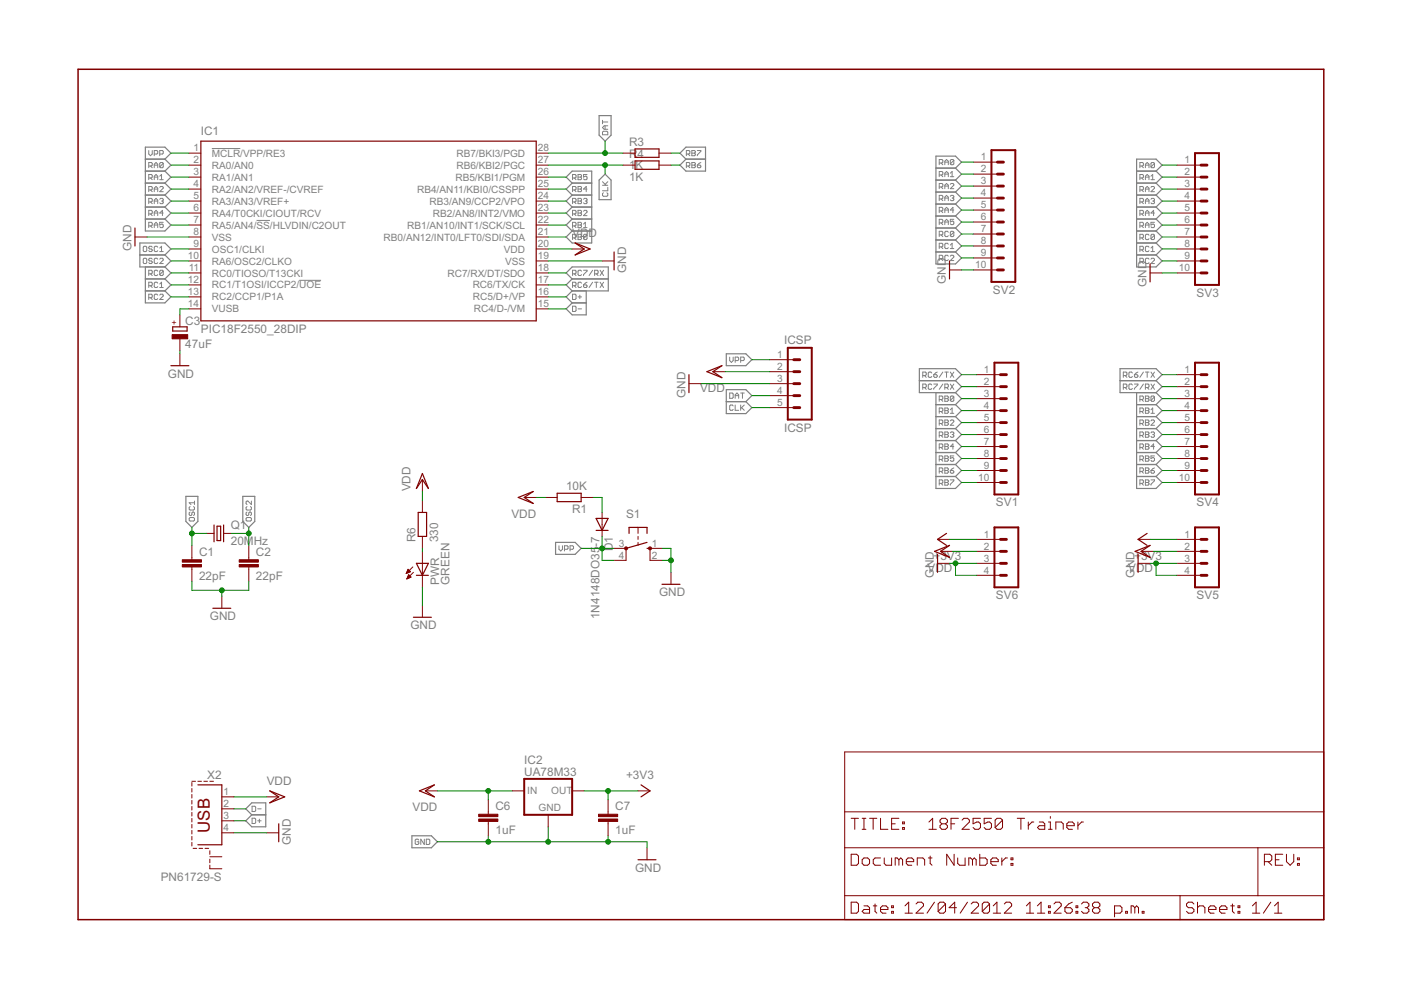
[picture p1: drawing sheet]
<svg xmlns="http://www.w3.org/2000/svg" width="297mm" height="210mm" viewBox="0 0 297 210" stroke-linecap="round" stroke-linejoin="round" font-family="sans-serif">
<defs><g id="words">
<text font-size="4" fill="#800000" x="44.5" y="176.6" transform="rotate(-90 44.5 176.6)">USB</text>
<g font-size="2.8" fill="#808080">
<text x="42.6" y="28.7">IC1</text>
<text x="133.4" y="35.8">1K</text>
<text x="133.4" y="31">R3</text>
<text x="133.4" y="33.5">R4</text>
<text x="133.4" y="38.3">1K</text>
<text x="27.9" y="53.3" transform="rotate(-90 27.9 53.3)">GND</text>
<text x="121.3" y="50.2">VDD</text>
<text x="132.7" y="57.9" transform="rotate(-90 132.7 57.9)">GND</text>
<text x="200.5" y="60.2" transform="rotate(-90 200.5 60.2)">GND</text>
<text x="210.5" y="62.3">SV2</text>
<text x="243.1" y="60.9" transform="rotate(-90 243.1 60.9)">GND</text>
<text x="253.7" y="62.9">SV3</text>
<text x="39.3" y="68.8">C3</text>
<text x="42.6" y="70.6">PIC18F2550_28DIP</text>
<text x="39.3" y="73.9">47uF</text>
<text x="166.3" y="73">ICSP</text>
<text x="35.6" y="80.1">GND</text>
<text x="148.4" y="83.1">VDD</text>
<text x="145.3" y="84.4" transform="rotate(-90 145.3 84.4)">GND</text>
<text x="166.3" y="91.5">ICSP</text>
<text x="87" y="104.2" transform="rotate(-90 87 104.2)">VDD</text>
<text x="120" y="104">10K</text>
<text x="211.2" y="107.4">SV1</text>
<text x="253.7" y="107.4">SV4</text>
<text x="48.9" y="112.1">Q1</text>
<text x="108.4" y="109.8">VDD</text>
<text x="121.3" y="108.8">R1</text>
<text x="132.7" y="109.9">S1</text>
<text x="42.2" y="117.8">C1</text>
<text x="48.9" y="115.6">20MHz</text>
<text x="54.3" y="117.8">C2</text>
<text x="88.1" y="115" transform="rotate(-90 88.1 115)">R6</text>
<text x="92.9" y="115" transform="rotate(-90 92.9 115)">330</text>
<text x="127.1" y="116" transform="rotate(-90 127.1 116)">-7</text>
<text x="129.9" y="116.9" transform="rotate(-90 129.9 116.9)">D1</text>
<text x="197.9" y="118.7">+</text>
<text x="199.4" y="118.7">3V3</text>
<text x="240.5" y="118.7">+</text>
<text x="241.9" y="118.7">3V3</text>
<text x="42.2" y="122.9">22pF</text>
<text x="54.3" y="122.9">22pF</text>
<text x="93.1" y="124" transform="rotate(-90 93.1 124)">PWR</text>
<text x="95.3" y="124" transform="rotate(-90 95.3 124)">GREEN</text>
<text x="196.7" y="121.2">VDD</text>
<text x="198" y="122.4" transform="rotate(-90 198 122.4)">GND</text>
<text x="239.2" y="121.2">VDD</text>
<text x="240.5" y="122.4" transform="rotate(-90 240.5 122.4)">GND</text>
<text x="44.5" y="131.5">GND</text>
<text x="127.1" y="131.3" transform="rotate(-90 127.1 131.3)">1N4148DO35</text>
<text x="139.7" y="126.4">GND</text>
<text x="211.2" y="127.1">SV6</text>
<text x="253.7" y="127.1">SV5</text>
<text x="87" y="133.4">GND</text>
<text x="111.2" y="162">IC2</text>
<text x="44" y="165.2">X2</text>
<text x="56.6" y="166.4">VDD</text>
<text x="111.2" y="164.5">UA78M33</text>
<text x="132.7" y="165.2">+3V3</text>
<text x="87.5" y="172">VDD</text>
<text x="105.1" y="171.8">C6</text>
<text x="130.5" y="171.8">C7</text>
<text x="61.6" y="179.1" transform="rotate(-90 61.6 179.1)">GND</text>
<text x="105.1" y="176.8">1uF</text>
<text x="130.5" y="176.8">1uF</text>
<text x="134.6" y="184.8">GND</text>
<text x="34.1" y="186.7">PN61729-S</text>
</g>
<g font-size="2.4" fill="#808080">
<text x="41" y="32.1">1</text>
<text x="41" y="34.7">2</text>
<text x="44.9" y="33.2">MCLR/VPP/RE3</text>
<text x="44.9" y="35.8">RA0/AN0</text>
<text x="96.8" y="35.8">RB6/KBI2/PGC</text>
<text x="96.8" y="33.2">RB7/BKI3/PGD</text>
<text x="114" y="34.7">27</text>
<text x="114" y="32.1">28</text>
<text x="207.9" y="34">1</text>
<text x="251.1" y="34.7">1</text>
<text x="41" y="37.2">3</text>
<text x="41" y="39.7">4</text>
<text x="44.9" y="38.3">RA1/AN1</text>
<text x="44.9" y="40.9">RA2/AN2/VREF-/CVREF</text>
<text x="88.4" y="40.9">RB4/AN11/KBI0/CSSPP</text>
<text x="96.6" y="38.3">RB5/KBI1/PGM</text>
<text x="114" y="39.7">25</text>
<text x="114" y="37.2">26</text>
<text x="207.9" y="36.6">2</text>
<text x="207.9" y="39.1">3</text>
<text x="207.9" y="41.6">4</text>
<text x="251.1" y="37.2">2</text>
<text x="251.1" y="39.7">3</text>
<text x="41" y="42.3">5</text>
<text x="41" y="44.8">6</text>
<text x="41" y="47.4">7</text>
<text x="44.9" y="43.4">RA3/AN3/VREF+</text>
<text x="44.9" y="45.9">RA4/T0CKI/CIOUT/RCV</text>
<text x="91.1" y="43.4">RB3/AN9/CCP2/VPO</text>
<text x="91.8" y="45.9">RB2/AN8/INT2/VMO</text>
<text x="114" y="47.4">22</text>
<text x="114" y="44.8">23</text>
<text x="114" y="42.3">24</text>
<text x="207.9" y="44.2">5</text>
<text x="207.9" y="46.7">6</text>
<text x="251.1" y="42.3">4</text>
<text x="251.1" y="44.8">5</text>
<text x="251.1" y="47.4">6</text>
<text x="41" y="49.9">8</text>
<text x="41" y="52.4">9</text>
<text x="44.9" y="51">VSS</text>
<text x="44.9" y="48.5">RA5/AN4/SS/HLVDIN/C2OUT</text>
<text x="44.9" y="53.5">OSC1/CLKI</text>
<text x="81.3" y="51">RB0/AN12/INT0/LFT0/SDI/SDA</text>
<text x="86.3" y="48.5">RB1/AN10/INT1/SCK/SCL</text>
<text x="106.8" y="53.5">VDD</text>
<text x="114" y="52.4">20</text>
<text x="114" y="49.9">21</text>
<text x="207.9" y="49.3">7</text>
<text x="207.9" y="51.8">8</text>
<text x="251.1" y="49.9">7</text>
<text x="251.1" y="52.4">8</text>
<text x="39.9" y="55">10</text>
<text x="40" y="57.5">11</text>
<text x="44.9" y="56.1">RA6/OSC2/CLKO</text>
<text x="44.9" y="58.6">RC0/TIOSO/T13CKI</text>
<text x="94.9" y="58.6">RC7/RX/DT/SDO</text>
<text x="107.1" y="56.1">VSS</text>
<text x="114" y="57.5">18</text>
<text x="114" y="55">19</text>
<text x="206.8" y="56.9">10</text>
<text x="207.9" y="54.3">9</text>
<text x="249.9" y="57.5">10</text>
<text x="251.1" y="55">9</text>
<text x="39.9" y="60">12</text>
<text x="39.9" y="62.6">13</text>
<text x="39.9" y="65.1">14</text>
<text x="44.9" y="61.2">RC1/T1OSI/ICCP2/UOE</text>
<text x="44.9" y="63.7">RC2/CCP1/P1A</text>
<text x="100.2" y="61.2">RC6/TX/CK</text>
<text x="100.3" y="63.7">RC5/D+/VP</text>
<text x="114" y="65.1">15</text>
<text x="114" y="62.6">16</text>
<text x="114" y="60">17</text>
<text x="44.9" y="66.2">VUSB</text>
<text x="100.5" y="66.2">RC4/D-/VM</text>
<text x="164.8" y="75.9">1</text>
<text x="164.8" y="78.5">2</text>
<text x="164.8" y="81">3</text>
<text x="164.8" y="83.5">4</text>
<text x="208.6" y="79.1">1</text>
<text x="208.6" y="81.6">2</text>
<text x="251.1" y="79.1">1</text>
<text x="251.1" y="81.6">2</text>
<text x="164.8" y="86.1">5</text>
<text x="208.6" y="84.2">3</text>
<text x="208.6" y="86.7">4</text>
<text x="208.6" y="89.2">5</text>
<text x="251.1" y="84.2">3</text>
<text x="251.1" y="86.7">4</text>
<text x="251.1" y="89.2">5</text>
<text x="208.6" y="91.8">6</text>
<text x="208.6" y="94.3">7</text>
<text x="251.1" y="91.8">6</text>
<text x="251.1" y="94.3">7</text>
<text x="207.4" y="101.9">10</text>
<text x="208.6" y="96.9">8</text>
<text x="208.6" y="99.4">9</text>
<text x="249.9" y="101.9">10</text>
<text x="251.1" y="96.9">8</text>
<text x="251.1" y="99.4">9</text>
<text x="131.2" y="115.9">3</text>
<text x="131.2" y="118.5">4</text>
<text x="138.2" y="115.9">1</text>
<text x="138.2" y="118.5">2</text>
<text x="208.6" y="114">1</text>
<text x="208.6" y="116.5">2</text>
<text x="208.6" y="119.1">3</text>
<text x="251.1" y="114">1</text>
<text x="251.1" y="116.5">2</text>
<text x="251.1" y="119.1">3</text>
<text x="208.6" y="121.6">4</text>
<text x="251.1" y="121.6">4</text>
<text x="47.4" y="168.6">1</text>
<text x="47.4" y="171.1">2</text>
<text x="47.4" y="173.7">3</text>
<text x="111.8" y="168.3">IN</text>
<text x="114.2" y="172">GND</text>
<text x="116.9" y="168.3">OUT</text>
<text x="47.4" y="176.2">4</text>
</g>
<text font-size="2" fill="#800000" x="37.6" y="68.9" transform="rotate(-90 37.6 68.9)">+</text>
</g></defs>
<g fill="#808080" stroke="#808080" stroke-width=".21">
<path d="M44.9 31.5h6z"/>
<path d="M54.4 46.7h2.8z"/>
<path d="M63.4 59.4h4.7z"/>
<path d="M88.6 177.9l.2 .2z"/>
<path d="M88.2 177.9h.4z"/>
<path d="M88.2 177.9l-.2 .2z"/>
<path d="M88 178.1v.8z"/>
<path d="M88 178.9l.2 .1z"/>
<path d="M88.2 179h.4z"/>
<path d="M88.6 179l.2-.1z"/>
<path d="M88.8 178.5v.4z"/>
<path d="M88.4 178.5h.4z"/>
<path d="M89.2 177.9v1.1z"/>
<path d="M89.2 177.9l.8 1.1z"/>
<path d="M90 177.9v1.1z"/>
<path d="M90.4 177.9v1.1z"/>
<path d="M90.4 179h.5z"/>
<path d="M90.9 179l.2-.1z"/>
<path d="M91.1 178.1v.8z"/>
<path d="M90.9 177.9l.2 .2z"/>
<path d="M90.4 177.9h.5z"/>
<path d="M30.5 52.2h.4z"/>
<path d="M30.5 52.2l-.1 .2z"/>
<path d="M30.4 52.4v.7z"/>
<path d="M30.4 53.1l.1 .2z"/>
<path d="M30.5 53.3h.4z"/>
<path d="M30.9 53.3l.2-.2z"/>
<path d="M31.1 52.4v.7z"/>
<path d="M30.9 52.2l.2 .2z"/>
<path d="M32.1 52.2l.2 .2z"/>
<path d="M31.7 52.2h.4z"/>
<path d="M31.7 52.2l-.2 .2z"/>
<path d="M31.5 52.4v.2z"/>
<path d="M31.5 52.6l.2 .2z"/>
<path d="M31.7 52.8h.4z"/>
<path d="M32.1 52.8l.2 .2z"/>
<path d="M32.3 53v.1z"/>
<path d="M32.3 53.1l-.2 .2z"/>
<path d="M31.7 53.3h.4z"/>
<path d="M31.5 53.1l.2 .2z"/>
<path d="M33.3 52.2l.1 .2z"/>
<path d="M32.9 52.2h.4z"/>
<path d="M32.9 52.2l-.2 .2z"/>
<path d="M32.7 52.4v.7z"/>
<path d="M32.7 53.1l.2 .2z"/>
<path d="M32.9 53.3h.4z"/>
<path d="M33.4 53.1l-.1 .2z"/>
<path d="M33.9 52.6l.3-.4z"/>
<path d="M34.2 52.2v1.1z"/>
<path d="M33.9 53.3h.7z"/>
<path d="M40.1 109.9v.4z"/>
<path d="M40.1 110.3l.2 .2z"/>
<path d="M40.3 110.5h.7z"/>
<path d="M41 110.5l.2-.2z"/>
<path d="M41.2 109.9v.4z"/>
<path d="M41 109.7l.2 .2z"/>
<path d="M40.3 109.7h.7z"/>
<path d="M40.1 109.9l.2-.2z"/>
<path d="M40.3 108.6l-.2 .2z"/>
<path d="M40.1 108.8v.3z"/>
<path d="M40.1 109.1l.2 .2z"/>
<path d="M40.3 109.3h.2z"/>
<path d="M40.7 109.1l-.2 .2z"/>
<path d="M40.7 108.8v.3z"/>
<path d="M40.7 108.8l.2-.2z"/>
<path d="M40.9 108.6h.1z"/>
<path d="M41 108.6l.2 .2z"/>
<path d="M41.2 108.8v.3z"/>
<path d="M41.2 109.1l-.2 .2z"/>
<path d="M40.3 107.4l-.2 .2z"/>
<path d="M40.1 107.6v.3z"/>
<path d="M40.1 107.9l.2 .2z"/>
<path d="M40.3 108.1h.7z"/>
<path d="M41 108.1l.2-.2z"/>
<path d="M41.2 107.6v.3z"/>
<path d="M41 107.4l.2 .2z"/>
<path d="M40.1 106.6l.4 .4z"/>
<path d="M40.1 106.6h1.1z"/>
<path d="M41.2 106.2v.8z"/>
<path d="M30.5 54.8h.4z"/>
<path d="M30.5 54.8l-.1 .1z"/>
<path d="M30.4 54.9v.8z"/>
<path d="M30.4 55.7l.1 .2z"/>
<path d="M30.5 55.9h.4z"/>
<path d="M30.9 55.9l.2-.2z"/>
<path d="M31.1 54.9v.8z"/>
<path d="M30.9 54.8l.2 .1z"/>
<path d="M32.1 54.8l.2 .1z"/>
<path d="M31.7 54.8h.4z"/>
<path d="M31.7 54.8l-.2 .1z"/>
<path d="M31.5 54.9v.2z"/>
<path d="M31.5 55.1l.2 .2z"/>
<path d="M31.7 55.3h.4z"/>
<path d="M32.1 55.3l.2 .2z"/>
<path d="M32.3 55.5v.2z"/>
<path d="M32.3 55.7l-.2 .2z"/>
<path d="M31.7 55.9h.4z"/>
<path d="M31.5 55.7l.2 .2z"/>
<path d="M33.3 54.8l.1 .1z"/>
<path d="M32.9 54.8h.4z"/>
<path d="M32.9 54.8l-.2 .1z"/>
<path d="M32.7 54.9v.8z"/>
<path d="M32.7 55.7l.2 .2z"/>
<path d="M32.9 55.9h.4z"/>
<path d="M33.4 55.7l-.1 .2z"/>
<path d="M33.9 55.9h.7z"/>
<path d="M33.9 55.9l.7-.8z"/>
<path d="M34.6 54.9v.2z"/>
<path d="M34.4 54.8l.2 .1z"/>
<path d="M34.1 54.8h.3z"/>
<path d="M34.1 54.8l-.2 .1z"/>
<path d="M52.2 109.9v.4z"/>
<path d="M52.2 110.3l.2 .2z"/>
<path d="M52.4 110.5h.7z"/>
<path d="M53.1 110.5l.2-.2z"/>
<path d="M53.3 109.9v.4z"/>
<path d="M53.1 109.7l.2 .2z"/>
<path d="M52.4 109.7h.7z"/>
<path d="M52.2 109.9l.2-.2z"/>
<path d="M52.4 108.6l-.2 .2z"/>
<path d="M52.2 108.8v.3z"/>
<path d="M52.2 109.1l.2 .2z"/>
<path d="M52.4 109.3h.2z"/>
<path d="M52.7 109.1l-.1 .2z"/>
<path d="M52.7 108.8v.3z"/>
<path d="M52.7 108.8l.2-.2z"/>
<path d="M52.9 108.6h.2z"/>
<path d="M53.1 108.6l.2 .2z"/>
<path d="M53.3 108.8v.3z"/>
<path d="M53.3 109.1l-.2 .2z"/>
<path d="M52.4 107.4l-.2 .2z"/>
<path d="M52.2 107.6v.3z"/>
<path d="M52.2 107.9l.2 .2z"/>
<path d="M52.4 108.1h.7z"/>
<path d="M53.1 108.1l.2-.2z"/>
<path d="M53.3 107.6v.3z"/>
<path d="M53.1 107.4l.2 .2z"/>
<path d="M53.3 106.2v.8z"/>
<path d="M52.6 106.2l.7 .8z"/>
<path d="M52.4 106.2h.2z"/>
<path d="M52.2 106.4l.2-.2z"/>
<path d="M52.2 106.4v.4z"/>
<path d="M52.2 106.8l.2 .2z"/>
<path d="M154.7 75.7v.8z"/>
<path d="M154.7 76.5l.4 .3z"/>
<path d="M155.4 76.5l-.3 .3z"/>
<path d="M155.4 75.7v.8z"/>
<path d="M155.9 75.7v1.1z"/>
<path d="M155.9 75.7h.5z"/>
<path d="M156.4 75.7l.2 .2z"/>
<path d="M156.6 75.9v.4z"/>
<path d="M156.6 76.3l-.2 .2z"/>
<path d="M155.9 76.5h.5z"/>
<path d="M157 75.7v1.1z"/>
<path d="M157 75.7h.6z"/>
<path d="M157.6 75.7l.2 .2z"/>
<path d="M157.8 75.9v.4z"/>
<path d="M157.8 76.3l-.2 .2z"/>
<path d="M157 76.5h.6z"/>
<path d="M118.5 115.7v.8z"/>
<path d="M118.5 116.5l.4 .3z"/>
<path d="M118.9 116.8l.4-.3z"/>
<path d="M119.3 115.7v.8z"/>
<path d="M119.7 115.7v1.1z"/>
<path d="M119.7 115.7h.5z"/>
<path d="M120.2 115.7l.2 .2z"/>
<path d="M120.4 115.9v.4z"/>
<path d="M120.4 116.3l-.2 .2z"/>
<path d="M119.7 116.5h.5z"/>
<path d="M120.9 115.7v1.1z"/>
<path d="M120.9 115.7h.5z"/>
<path d="M121.4 115.7l.2 .2z"/>
<path d="M121.6 115.9v.4z"/>
<path d="M121.6 116.3l-.2 .2z"/>
<path d="M120.9 116.5h.5z"/>
<path d="M31.5 31.9v.8z"/>
<path d="M31.5 32.7l.4 .3z"/>
<path d="M31.9 33l.4-.3z"/>
<path d="M32.3 31.9v.8z"/>
<path d="M32.7 31.9v1.1z"/>
<path d="M32.7 31.9h.6z"/>
<path d="M33.3 31.9l.1 .2z"/>
<path d="M33.4 32.1v.4z"/>
<path d="M33.4 32.5l-.1 .2z"/>
<path d="M32.7 32.7h.6z"/>
<path d="M33.9 31.9v1.1z"/>
<path d="M33.9 31.9h.5z"/>
<path d="M34.4 31.9l.2 .2z"/>
<path d="M34.6 32.1v.4z"/>
<path d="M34.6 32.5l-.2 .2z"/>
<path d="M33.9 32.7h.5z"/>
<path d="M154.7 83.3v1.2z"/>
<path d="M154.7 84.5h.6z"/>
<path d="M155.3 84.5l.1-.2z"/>
<path d="M155.4 83.5v.8z"/>
<path d="M155.3 83.3l.1 .2z"/>
<path d="M154.7 83.3h.6z"/>
<path d="M155.9 83.7v.8z"/>
<path d="M155.9 83.7l.4-.4z"/>
<path d="M156.3 83.3l.3 .4z"/>
<path d="M156.6 83.7v.8z"/>
<path d="M155.9 83.9h.7z"/>
<path d="M157.4 83.3v1.2z"/>
<path d="M157 83.3h.8z"/>
<path d="M127.7 28.6h1.2z"/>
<path d="M128.9 28v.6z"/>
<path d="M128.7 27.8l.2 .2z"/>
<path d="M127.9 27.8h.8z"/>
<path d="M127.9 27.8l-.2 .2z"/>
<path d="M127.7 28v.6z"/>
<path d="M128.1 27.4h.8z"/>
<path d="M127.7 27.1l.4 .3z"/>
<path d="M128.1 26.7l-.4 .4z"/>
<path d="M128.1 26.7h.8z"/>
<path d="M128.3 26.7v.7z"/>
<path d="M127.7 25.9h1.2z"/>
<path d="M127.7 25.5v.7z"/>
<path d="M155.3 85.9l.1 .2z"/>
<path d="M154.9 85.9h.4z"/>
<path d="M154.9 85.9l-.2 .2z"/>
<path d="M154.7 86.1v.7z"/>
<path d="M154.7 86.8l.2 .2z"/>
<path d="M154.9 87h.4z"/>
<path d="M155.3 87l.1-.2z"/>
<path d="M155.9 85.9v1.1z"/>
<path d="M155.9 87h.7z"/>
<path d="M157 85.9v1.1z"/>
<path d="M157 86.6l.8-.7z"/>
<path d="M157.2 86.4l.6 .6z"/>
<path d="M127.9 40.9l-.2 .2z"/>
<path d="M127.7 41.1v.3z"/>
<path d="M127.7 41.4l.2 .2z"/>
<path d="M127.9 41.6h.8z"/>
<path d="M128.7 41.6l.2-.2z"/>
<path d="M128.9 41.1v.3z"/>
<path d="M128.7 40.9l.2 .2z"/>
<path d="M127.7 40.4h1.2z"/>
<path d="M128.9 39.7v.7z"/>
<path d="M127.7 39.3h1.2z"/>
<path d="M127.7 38.5l.8 .8z"/>
<path d="M128.3 39.1l.6-.6z"/>
<path d="M31.5 34.5v1.1z"/>
<path d="M31.5 34.5h.6z"/>
<path d="M32.1 34.5l.2 .1z"/>
<path d="M32.3 34.6v.4z"/>
<path d="M32.3 35l-.2 .2z"/>
<path d="M31.5 35.2h.6z"/>
<path d="M31.9 35.2l.4 .4z"/>
<path d="M32.7 34.8v.8z"/>
<path d="M32.7 34.8l.4-.3z"/>
<path d="M33.1 34.5l.3 .3z"/>
<path d="M33.4 34.8v.8z"/>
<path d="M32.7 35h.7z"/>
<path d="M33.9 34.6v.8z"/>
<path d="M33.9 34.6l.2-.1z"/>
<path d="M34.1 34.5h.3z"/>
<path d="M34.4 34.5l.2 .1z"/>
<path d="M34.6 34.6v.8z"/>
<path d="M34.6 35.4l-.2 .2z"/>
<path d="M34.1 35.6h.3z"/>
<path d="M33.9 35.4l.2 .2z"/>
<path d="M34.6 34.6l-.7 .8z"/>
<path d="M199.1 33.8v1.1z"/>
<path d="M199.1 33.8h.6z"/>
<path d="M199.7 33.8l.2 .2z"/>
<path d="M199.9 34v.4z"/>
<path d="M199.9 34.4l-.2 .2z"/>
<path d="M199.1 34.6h.6z"/>
<path d="M199.5 34.6l.4 .3z"/>
<path d="M200.3 34.2v.7z"/>
<path d="M200.3 34.2l.4-.4z"/>
<path d="M200.7 33.8l.4 .4z"/>
<path d="M201.1 34.2v.7z"/>
<path d="M200.3 34.4h.8z"/>
<path d="M201.5 34v.8z"/>
<path d="M201.5 34l.2-.2z"/>
<path d="M201.7 33.8h.3z"/>
<path d="M202 33.8l.2 .2z"/>
<path d="M202.2 34v.8z"/>
<path d="M202 34.9l.2-.1z"/>
<path d="M201.7 34.9h.3z"/>
<path d="M201.5 34.8l.2 .1z"/>
<path d="M202.2 34l-.7 .8z"/>
<path d="M241.7 34.5v1.1z"/>
<path d="M241.7 34.5h.6z"/>
<path d="M242.3 34.5l.1 .1z"/>
<path d="M242.4 34.6v.4z"/>
<path d="M242.4 35l-.1 .2z"/>
<path d="M241.7 35.2h.6z"/>
<path d="M242.1 35.2l.3 .4z"/>
<path d="M242.8 34.8v.8z"/>
<path d="M242.8 34.8l.4-.3z"/>
<path d="M243.2 34.5l.4 .3z"/>
<path d="M243.6 34.8v.8z"/>
<path d="M242.8 35h.8z"/>
<path d="M244 34.6v.8z"/>
<path d="M244 34.6l.2-.1z"/>
<path d="M244.2 34.5h.4z"/>
<path d="M244.6 34.5l.2 .1z"/>
<path d="M244.8 34.6v.8z"/>
<path d="M244.6 35.6l.2-.2z"/>
<path d="M244.2 35.6h.4z"/>
<path d="M244 35.4l.2 .2z"/>
<path d="M244.8 34.6l-.8 .8z"/>
<path d="M31.5 37v1.1z"/>
<path d="M31.5 37h.6z"/>
<path d="M32.1 37l.2 .2z"/>
<path d="M32.3 37.2v.3z"/>
<path d="M32.3 37.5l-.2 .2z"/>
<path d="M31.5 37.7h.6z"/>
<path d="M31.9 37.7l.4 .4z"/>
<path d="M32.7 37.4v.7z"/>
<path d="M32.7 37.4l.4-.4z"/>
<path d="M33.1 37l.3 .4z"/>
<path d="M33.4 37.4v.7z"/>
<path d="M32.7 37.5h.7z"/>
<path d="M33.9 37.4l.3-.4z"/>
<path d="M34.2 37v1.1z"/>
<path d="M33.9 38.1h.7z"/>
<path d="M199.1 36.4v1.1z"/>
<path d="M199.1 36.4h.6z"/>
<path d="M199.7 36.4l.2 .1z"/>
<path d="M199.9 36.5v.4z"/>
<path d="M199.9 36.9l-.2 .2z"/>
<path d="M199.1 37.1h.6z"/>
<path d="M199.5 37.1l.4 .4z"/>
<path d="M200.3 36.7v.8z"/>
<path d="M200.3 36.7l.4-.3z"/>
<path d="M200.7 36.4l.4 .3z"/>
<path d="M201.1 36.7v.8z"/>
<path d="M200.3 36.9h.8z"/>
<path d="M201.5 36.7l.4-.3z"/>
<path d="M201.9 36.4v1.1z"/>
<path d="M201.5 37.5h.7z"/>
<path d="M241.7 37v1.1z"/>
<path d="M241.7 37h.6z"/>
<path d="M242.3 37l.1 .2z"/>
<path d="M242.4 37.2v.3z"/>
<path d="M242.4 37.5l-.1 .2z"/>
<path d="M241.7 37.7h.6z"/>
<path d="M242.1 37.7l.3 .4z"/>
<path d="M242.8 37.4v.7z"/>
<path d="M242.8 37.4l.4-.4z"/>
<path d="M243.2 37l.4 .4z"/>
<path d="M243.6 37.4v.7z"/>
<path d="M242.8 37.5h.8z"/>
<path d="M244 37.4l.4-.4z"/>
<path d="M244.4 37v1.1z"/>
<path d="M244 38.1h.8z"/>
<path d="M31.5 39.5v1.1z"/>
<path d="M31.5 39.5h.6z"/>
<path d="M32.1 39.5l.2 .2z"/>
<path d="M32.3 39.7v.4z"/>
<path d="M32.3 40.1l-.2 .2z"/>
<path d="M31.5 40.3h.6z"/>
<path d="M31.9 40.3l.4 .3z"/>
<path d="M32.7 39.9v.7z"/>
<path d="M32.7 39.9l.4-.4z"/>
<path d="M33.1 39.5l.3 .4z"/>
<path d="M33.4 39.9v.7z"/>
<path d="M32.7 40.1h.7z"/>
<path d="M33.9 40.6h.7z"/>
<path d="M33.9 40.6l.7-.7z"/>
<path d="M34.6 39.7v.2z"/>
<path d="M34.4 39.5l.2 .2z"/>
<path d="M34.1 39.5h.3z"/>
<path d="M33.9 39.7l.2-.2z"/>
<path d="M199.1 38.9v1.1z"/>
<path d="M199.1 38.9h.6z"/>
<path d="M199.7 38.9l.2 .2z"/>
<path d="M199.9 39.1v.4z"/>
<path d="M199.9 39.5l-.2 .1z"/>
<path d="M199.1 39.6h.6z"/>
<path d="M199.5 39.6l.4 .4z"/>
<path d="M200.3 39.3v.7z"/>
<path d="M200.3 39.3l.4-.4z"/>
<path d="M200.7 38.9l.4 .4z"/>
<path d="M201.1 39.3v.7z"/>
<path d="M200.3 39.5h.8z"/>
<path d="M201.5 40h.7z"/>
<path d="M201.5 40l.7-.7z"/>
<path d="M202.2 39.1v.2z"/>
<path d="M202 38.9l.2 .2z"/>
<path d="M201.7 38.9h.3z"/>
<path d="M201.5 39.1l.2-.2z"/>
<path d="M241.7 39.5v1.1z"/>
<path d="M241.7 39.5h.6z"/>
<path d="M242.3 39.5l.1 .2z"/>
<path d="M242.4 39.7v.4z"/>
<path d="M242.4 40.1l-.1 .2z"/>
<path d="M241.7 40.3h.6z"/>
<path d="M242.1 40.3l.3 .3z"/>
<path d="M242.8 39.9v.7z"/>
<path d="M242.8 39.9l.4-.4z"/>
<path d="M243.2 39.5l.4 .4z"/>
<path d="M243.6 39.9v.7z"/>
<path d="M242.8 40.1h.8z"/>
<path d="M244 40.6h.8z"/>
<path d="M244.8 39.9l-.8 .7z"/>
<path d="M244.8 39.7v.2z"/>
<path d="M244.6 39.5l.2 .2z"/>
<path d="M244.2 39.5h.4z"/>
<path d="M244.2 39.5l-.2 .2z"/>
<path d="M31.5 42.1v1.1z"/>
<path d="M31.5 42.1h.6z"/>
<path d="M32.1 42.1l.2 .1z"/>
<path d="M32.3 42.2v.4z"/>
<path d="M32.3 42.6l-.2 .2z"/>
<path d="M31.5 42.8h.6z"/>
<path d="M31.9 42.8l.4 .4z"/>
<path d="M32.7 42.4v.8z"/>
<path d="M32.7 42.4l.4-.3z"/>
<path d="M33.1 42.1l.3 .3z"/>
<path d="M33.4 42.4v.8z"/>
<path d="M32.7 42.6h.7z"/>
<path d="M33.9 42.2l.2-.1z"/>
<path d="M34.1 42.1h.3z"/>
<path d="M34.4 42.1l.2 .1z"/>
<path d="M34.6 42.2v.2z"/>
<path d="M34.6 42.4l-.2 .2z"/>
<path d="M34.2 42.6h.2z"/>
<path d="M34.4 42.6l.2 .2z"/>
<path d="M34.6 42.8v.2z"/>
<path d="M34.6 43l-.2 .2z"/>
<path d="M34.1 43.2h.3z"/>
<path d="M33.9 43l.2 .2z"/>
<path d="M199.1 41.4v1.1z"/>
<path d="M199.1 41.4h.6z"/>
<path d="M199.7 41.4l.2 .2z"/>
<path d="M199.9 41.6v.4z"/>
<path d="M199.9 42l-.2 .2z"/>
<path d="M199.1 42.2h.6z"/>
<path d="M199.5 42.2l.4 .3z"/>
<path d="M200.3 41.8v.7z"/>
<path d="M200.7 41.4l-.4 .4z"/>
<path d="M200.7 41.4l.4 .4z"/>
<path d="M201.1 41.8v.7z"/>
<path d="M200.3 42h.8z"/>
<path d="M201.5 41.6l.2-.2z"/>
<path d="M201.7 41.4h.3z"/>
<path d="M202 41.4l.2 .2z"/>
<path d="M202.2 41.6v.2z"/>
<path d="M202 42l.2-.2z"/>
<path d="M201.9 42h.1z"/>
<path d="M202 42l.2 .2z"/>
<path d="M202.2 42.2v.2z"/>
<path d="M202 42.5l.2-.1z"/>
<path d="M201.7 42.5h.3z"/>
<path d="M201.5 42.4l.2 .1z"/>
<path d="M241.7 42.1v1.1z"/>
<path d="M241.7 42.1h.6z"/>
<path d="M242.3 42.1l.1 .1z"/>
<path d="M242.4 42.2v.4z"/>
<path d="M242.4 42.6l-.1 .2z"/>
<path d="M241.7 42.8h.6z"/>
<path d="M242.1 42.8l.3 .4z"/>
<path d="M242.8 42.4v.8z"/>
<path d="M242.8 42.4l.4-.3z"/>
<path d="M243.2 42.1l.4 .3z"/>
<path d="M243.6 42.4v.8z"/>
<path d="M242.8 42.6h.8z"/>
<path d="M244.2 42.1l-.2 .1z"/>
<path d="M244.2 42.1h.4z"/>
<path d="M244.6 42.1l.2 .1z"/>
<path d="M244.8 42.2v.2z"/>
<path d="M244.8 42.4l-.2 .2z"/>
<path d="M244.4 42.6h.2z"/>
<path d="M244.6 42.6l.2 .2z"/>
<path d="M244.8 42.8v.2z"/>
<path d="M244.6 43.2l.2-.2z"/>
<path d="M244.2 43.2h.4z"/>
<path d="M244 43l.2 .2z"/>
<path d="M31.5 44.6v1.1z"/>
<path d="M31.5 44.6h.6z"/>
<path d="M32.1 44.6l.2 .2z"/>
<path d="M32.3 44.8v.4z"/>
<path d="M32.3 45.2l-.2 .2z"/>
<path d="M31.5 45.4h.6z"/>
<path d="M31.9 45.4l.4 .3z"/>
<path d="M32.7 45v.7z"/>
<path d="M32.7 45l.4-.4z"/>
<path d="M33.1 44.6l.3 .4z"/>
<path d="M33.4 45v.7z"/>
<path d="M32.7 45.2h.7z"/>
<path d="M34.4 44.6v1.1z"/>
<path d="M34.4 44.6l-.5 .6z"/>
<path d="M33.9 45.2h.7z"/>
<path d="M199.1 44v1.1z"/>
<path d="M199.1 44h.6z"/>
<path d="M199.7 44l.2 .2z"/>
<path d="M199.9 44.2v.3z"/>
<path d="M199.9 44.5l-.2 .2z"/>
<path d="M199.1 44.7h.6z"/>
<path d="M199.5 44.7l.4 .4z"/>
<path d="M200.3 44.3v.8z"/>
<path d="M200.7 44l-.4 .3z"/>
<path d="M200.7 44l.4 .3z"/>
<path d="M201.1 44.3v.8z"/>
<path d="M200.3 44.5h.8z"/>
<path d="M202 44v1.1z"/>
<path d="M202 44l-.5 .5z"/>
<path d="M201.5 44.5h.7z"/>
<path d="M241.7 44.6v1.1z"/>
<path d="M241.7 44.6h.6z"/>
<path d="M242.3 44.6l.1 .2z"/>
<path d="M242.4 44.8v.4z"/>
<path d="M242.4 45.2l-.1 .2z"/>
<path d="M241.7 45.4h.6z"/>
<path d="M242.1 45.4l.3 .3z"/>
<path d="M242.8 45v.7z"/>
<path d="M242.8 45l.4-.4z"/>
<path d="M243.2 44.6l.4 .4z"/>
<path d="M243.6 45v.7z"/>
<path d="M242.8 45.2h.8z"/>
<path d="M244.6 44.6v1.1z"/>
<path d="M244.6 44.6l-.6 .6z"/>
<path d="M244 45.2h.8z"/>
<path d="M31.5 47.1v1.2z"/>
<path d="M31.5 47.1h.6z"/>
<path d="M32.1 47.1l.2 .2z"/>
<path d="M32.3 47.3v.4z"/>
<path d="M32.3 47.7l-.2 .2z"/>
<path d="M31.5 47.9h.6z"/>
<path d="M31.9 47.9l.4 .4z"/>
<path d="M32.7 47.5v.8z"/>
<path d="M32.7 47.5l.4-.4z"/>
<path d="M33.1 47.1l.3 .4z"/>
<path d="M33.4 47.5v.8z"/>
<path d="M32.7 47.7h.7z"/>
<path d="M33.9 47.1h.7z"/>
<path d="M33.9 47.1v.6z"/>
<path d="M33.9 47.7l.3-.2z"/>
<path d="M34.2 47.5h.2z"/>
<path d="M34.4 47.5l.2 .2z"/>
<path d="M34.6 47.7v.4z"/>
<path d="M34.6 48.1l-.2 .2z"/>
<path d="M34.1 48.3h.3z"/>
<path d="M33.9 48.1l.2 .2z"/>
<path d="M199.1 46.5v1.1z"/>
<path d="M199.1 46.5h.6z"/>
<path d="M199.7 46.5l.2 .2z"/>
<path d="M199.9 46.7v.4z"/>
<path d="M199.9 47.1l-.2 .2z"/>
<path d="M199.1 47.3h.6z"/>
<path d="M199.5 47.3l.4 .3z"/>
<path d="M200.3 46.9v.7z"/>
<path d="M200.7 46.5l-.4 .4z"/>
<path d="M200.7 46.5l.4 .4z"/>
<path d="M201.1 46.9v.7z"/>
<path d="M200.3 47.1h.8z"/>
<path d="M201.5 46.5h.7z"/>
<path d="M201.5 46.5v.6z"/>
<path d="M201.5 47.1l.4-.2z"/>
<path d="M201.9 46.9h.1z"/>
<path d="M202 46.9l.2 .2z"/>
<path d="M202.2 47.1v.3z"/>
<path d="M202 47.6l.2-.2z"/>
<path d="M201.7 47.6h.3z"/>
<path d="M201.5 47.4l.2 .2z"/>
<path d="M241.7 47.1v1.2z"/>
<path d="M241.7 47.1h.6z"/>
<path d="M242.3 47.1l.1 .2z"/>
<path d="M242.4 47.3v.4z"/>
<path d="M242.4 47.7l-.1 .2z"/>
<path d="M241.7 47.9h.6z"/>
<path d="M242.1 47.9l.3 .4z"/>
<path d="M242.8 47.5v.8z"/>
<path d="M242.8 47.5l.4-.4z"/>
<path d="M243.2 47.1l.4 .4z"/>
<path d="M243.6 47.5v.8z"/>
<path d="M242.8 47.7h.8z"/>
<path d="M244 47.1h.8z"/>
<path d="M244 47.1v.6z"/>
<path d="M244 47.7l.4-.2z"/>
<path d="M244.4 47.5h.2z"/>
<path d="M244.6 47.5l.2 .2z"/>
<path d="M244.8 47.7v.4z"/>
<path d="M244.8 48.1l-.2 .2z"/>
<path d="M244.2 48.3h.4z"/>
<path d="M244 48.1l.2 .2z"/>
<path d="M31.5 57.3v1.1z"/>
<path d="M31.5 57.3h.6z"/>
<path d="M32.1 57.3l.2 .2z"/>
<path d="M32.3 57.5v.4z"/>
<path d="M32.3 57.9l-.2 .2z"/>
<path d="M31.5 58.1h.6z"/>
<path d="M31.9 58.1l.4 .3z"/>
<path d="M33.3 57.3l.1 .2z"/>
<path d="M32.9 57.3h.4z"/>
<path d="M32.9 57.3l-.2 .2z"/>
<path d="M32.7 57.5v.7z"/>
<path d="M32.7 58.2l.2 .2z"/>
<path d="M32.9 58.4h.4z"/>
<path d="M33.4 58.2l-.1 .2z"/>
<path d="M33.9 57.5v.7z"/>
<path d="M33.9 57.5l.2-.2z"/>
<path d="M34.1 57.3h.3z"/>
<path d="M34.4 57.3l.2 .2z"/>
<path d="M34.6 57.5v.7z"/>
<path d="M34.6 58.2l-.2 .2z"/>
<path d="M34.1 58.4h.3z"/>
<path d="M33.9 58.2l.2 .2z"/>
<path d="M33.9 58.2l.7-.7z"/>
<path d="M199.1 49v1.2z"/>
<path d="M199.1 49h.6z"/>
<path d="M199.7 49l.2 .2z"/>
<path d="M199.9 49.2v.4z"/>
<path d="M199.9 49.6l-.2 .2z"/>
<path d="M199.1 49.8h.6z"/>
<path d="M199.5 49.8l.4 .4z"/>
<path d="M200.9 49l.2 .2z"/>
<path d="M200.5 49h.4z"/>
<path d="M200.5 49l-.2 .2z"/>
<path d="M200.3 49.2v.8z"/>
<path d="M200.3 50l.2 .2z"/>
<path d="M200.5 50.2h.4z"/>
<path d="M200.9 50.2l.2-.2z"/>
<path d="M201.5 49.2v.8z"/>
<path d="M201.5 49.2l.2-.2z"/>
<path d="M201.7 49h.3z"/>
<path d="M202 49l.2 .2z"/>
<path d="M202.2 49.2v.8z"/>
<path d="M202 50.2l.2-.2z"/>
<path d="M201.7 50.2h.3z"/>
<path d="M201.5 50l.2 .2z"/>
<path d="M201.5 50l.7-.8z"/>
<path d="M241.7 49.7v1.1z"/>
<path d="M241.7 49.7h.6z"/>
<path d="M242.3 49.7l.1 .2z"/>
<path d="M242.4 49.9v.3z"/>
<path d="M242.4 50.2l-.1 .2z"/>
<path d="M241.7 50.4h.6z"/>
<path d="M242.1 50.4l.3 .4z"/>
<path d="M243.4 49.7l.2 .2z"/>
<path d="M243 49.7h.4z"/>
<path d="M242.8 49.9l.2-.2z"/>
<path d="M242.8 49.9v.7z"/>
<path d="M242.8 50.6l.2 .2z"/>
<path d="M243 50.8h.4z"/>
<path d="M243.4 50.8l.2-.2z"/>
<path d="M244 49.9v.7z"/>
<path d="M244.2 49.7l-.2 .2z"/>
<path d="M244.2 49.7h.4z"/>
<path d="M244.6 49.7l.2 .2z"/>
<path d="M244.8 49.9v.7z"/>
<path d="M244.8 50.6l-.2 .2z"/>
<path d="M244.2 50.8h.4z"/>
<path d="M244 50.6l.2 .2z"/>
<path d="M244 50.6l.8-.7z"/>
<path d="M31.5 59.8v1.2z"/>
<path d="M31.5 59.8h.6z"/>
<path d="M32.1 59.8l.2 .2z"/>
<path d="M32.3 60v.4z"/>
<path d="M32.1 60.6l.2-.2z"/>
<path d="M31.5 60.6h.6z"/>
<path d="M31.9 60.6l.4 .4z"/>
<path d="M33.3 59.8l.1 .2z"/>
<path d="M32.9 59.8h.4z"/>
<path d="M32.9 59.8l-.2 .2z"/>
<path d="M32.7 60v.8z"/>
<path d="M32.7 60.8l.2 .2z"/>
<path d="M32.9 61h.4z"/>
<path d="M33.4 60.8l-.1 .2z"/>
<path d="M33.9 60.2l.3-.4z"/>
<path d="M34.2 59.8v1.2z"/>
<path d="M33.9 61h.7z"/>
<path d="M199.1 51.6v1.1z"/>
<path d="M199.1 51.6h.6z"/>
<path d="M199.7 51.6l.2 .2z"/>
<path d="M199.9 51.8v.4z"/>
<path d="M199.9 52.2l-.2 .1z"/>
<path d="M199.1 52.3h.6z"/>
<path d="M199.5 52.3l.4 .4z"/>
<path d="M200.9 51.6l.2 .2z"/>
<path d="M200.5 51.6h.4z"/>
<path d="M200.5 51.6l-.2 .2z"/>
<path d="M200.3 51.8v.7z"/>
<path d="M200.3 52.5l.2 .2z"/>
<path d="M200.5 52.7h.4z"/>
<path d="M200.9 52.7l.2-.2z"/>
<path d="M201.5 52l.4-.4z"/>
<path d="M201.9 51.6v1.1z"/>
<path d="M201.5 52.7h.7z"/>
<path d="M241.7 52.2v1.1z"/>
<path d="M241.7 52.2h.6z"/>
<path d="M242.3 52.2l.1 .2z"/>
<path d="M242.4 52.4v.4z"/>
<path d="M242.4 52.8l-.1 .2z"/>
<path d="M241.7 53h.6z"/>
<path d="M242.1 53l.3 .3z"/>
<path d="M243.4 52.2l.2 .2z"/>
<path d="M243 52.2h.4z"/>
<path d="M242.8 52.4l.2-.2z"/>
<path d="M242.8 52.4v.7z"/>
<path d="M242.8 53.1l.2 .2z"/>
<path d="M243 53.3h.4z"/>
<path d="M243.4 53.3l.2-.2z"/>
<path d="M244.4 52.2l-.4 .4z"/>
<path d="M244.4 52.2v1.1z"/>
<path d="M244 53.3h.8z"/>
<path d="M31.5 62.4v1.1z"/>
<path d="M31.5 62.4h.6z"/>
<path d="M32.1 62.4l.2 .2z"/>
<path d="M32.3 62.6v.3z"/>
<path d="M32.1 63.1l.2-.2z"/>
<path d="M31.5 63.1h.6z"/>
<path d="M31.9 63.1l.4 .4z"/>
<path d="M33.3 62.4l.1 .2z"/>
<path d="M32.9 62.4h.4z"/>
<path d="M32.9 62.4l-.2 .2z"/>
<path d="M32.7 62.6v.7z"/>
<path d="M32.7 63.3l.2 .2z"/>
<path d="M32.9 63.5h.4z"/>
<path d="M33.4 63.3l-.1 .2z"/>
<path d="M33.9 63.5h.7z"/>
<path d="M33.9 63.5l.7-.7z"/>
<path d="M34.6 62.6v.2z"/>
<path d="M34.4 62.4l.2 .2z"/>
<path d="M34.1 62.4h.3z"/>
<path d="M34.1 62.4l-.2 .2z"/>
<path d="M199.1 54.1v1.1z"/>
<path d="M199.1 54.1h.6z"/>
<path d="M199.7 54.1l.2 .2z"/>
<path d="M199.9 54.3v.4z"/>
<path d="M199.9 54.7l-.2 .2z"/>
<path d="M199.1 54.9h.6z"/>
<path d="M199.5 54.9l.4 .3z"/>
<path d="M200.9 54.1l.2 .2z"/>
<path d="M200.5 54.1h.4z"/>
<path d="M200.5 54.1l-.2 .2z"/>
<path d="M200.3 54.3v.8z"/>
<path d="M200.3 55.1l.2 .1z"/>
<path d="M200.5 55.2h.4z"/>
<path d="M200.9 55.2l.2-.1z"/>
<path d="M201.5 55.2h.7z"/>
<path d="M201.5 55.2l.7-.7z"/>
<path d="M202.2 54.3v.2z"/>
<path d="M202 54.1l.2 .2z"/>
<path d="M201.7 54.1h.3z"/>
<path d="M201.7 54.1l-.2 .2z"/>
<path d="M241.7 54.8v1.1z"/>
<path d="M241.7 54.8h.6z"/>
<path d="M242.3 54.8l.1 .1z"/>
<path d="M242.4 54.9v.4z"/>
<path d="M242.4 55.3l-.1 .2z"/>
<path d="M241.7 55.5h.6z"/>
<path d="M242.1 55.5l.3 .4z"/>
<path d="M243.4 54.8l.2 .1z"/>
<path d="M243 54.8h.4z"/>
<path d="M242.8 54.9l.2-.1z"/>
<path d="M242.8 54.9v.8z"/>
<path d="M242.8 55.7l.2 .2z"/>
<path d="M243 55.9h.4z"/>
<path d="M243.4 55.9l.2-.2z"/>
<path d="M244 55.9h.8z"/>
<path d="M244.8 55.1l-.8 .8z"/>
<path d="M244.8 54.9v.2z"/>
<path d="M244.6 54.8l.2 .1z"/>
<path d="M244.2 54.8h.4z"/>
<path d="M244.2 54.8l-.2 .1z"/>
<path d="M121.4 49.7v1.1z"/>
<path d="M121.4 49.7h.5z"/>
<path d="M121.9 49.7l.2 .2z"/>
<path d="M122.1 49.9v.3z"/>
<path d="M122.1 50.2l-.2 .2z"/>
<path d="M121.4 50.4h.5z"/>
<path d="M121.8 50.4l.3 .4z"/>
<path d="M122.6 49.7v1.1z"/>
<path d="M122.6 49.7h.5z"/>
<path d="M123.1 49.7l.2 .2z"/>
<path d="M123.3 49.9v.2z"/>
<path d="M123.3 50.1l-.2 .1z"/>
<path d="M123.1 50.2l.2 .2z"/>
<path d="M123.3 50.4v.2z"/>
<path d="M123.3 50.6l-.2 .2z"/>
<path d="M122.6 50.8h.5z"/>
<path d="M122.6 50.2h.5z"/>
<path d="M123.7 49.9v.7z"/>
<path d="M123.7 49.9l.2-.2z"/>
<path d="M123.9 49.7h.4z"/>
<path d="M124.3 49.7l.2 .2z"/>
<path d="M124.5 49.9v.7z"/>
<path d="M124.5 50.6l-.2 .2z"/>
<path d="M123.9 50.8h.4z"/>
<path d="M123.7 50.6l.2 .2z"/>
<path d="M123.7 50.6l.8-.7z"/>
<path d="M199.1 84v1.1z"/>
<path d="M199.1 84h.6z"/>
<path d="M199.7 84l.2 .2z"/>
<path d="M199.9 84.2v.3z"/>
<path d="M199.9 84.5l-.2 .2z"/>
<path d="M199.1 84.7h.6z"/>
<path d="M199.5 84.7l.4 .4z"/>
<path d="M200.3 84v1.1z"/>
<path d="M200.3 84h.6z"/>
<path d="M200.9 84l.2 .2z"/>
<path d="M201.1 84.2v.1z"/>
<path d="M200.9 84.5l.2-.2z"/>
<path d="M200.9 84.5l.2 .2z"/>
<path d="M201.1 84.7v.2z"/>
<path d="M201.1 84.9l-.2 .2z"/>
<path d="M200.3 85.1h.6z"/>
<path d="M200.3 84.5h.6z"/>
<path d="M201.5 84.2v.7z"/>
<path d="M201.5 84.2l.2-.2z"/>
<path d="M201.7 84h.3z"/>
<path d="M202 84l.2 .2z"/>
<path d="M202.2 84.2v.7z"/>
<path d="M202.2 84.9l-.2 .2z"/>
<path d="M201.7 85.1h.3z"/>
<path d="M201.5 84.9l.2 .2z"/>
<path d="M201.5 84.9l.7-.7z"/>
<path d="M241.7 84v1.1z"/>
<path d="M241.7 84h.6z"/>
<path d="M242.3 84l.1 .2z"/>
<path d="M242.4 84.2v.3z"/>
<path d="M242.4 84.5l-.1 .2z"/>
<path d="M241.7 84.7h.6z"/>
<path d="M242.1 84.7l.3 .4z"/>
<path d="M242.8 84v1.1z"/>
<path d="M242.8 84h.6z"/>
<path d="M243.4 84l.2 .2z"/>
<path d="M243.6 84.2v.1z"/>
<path d="M243.4 84.5l.2-.2z"/>
<path d="M243.4 84.5l.2 .2z"/>
<path d="M243.6 84.7v.2z"/>
<path d="M243.6 84.9l-.2 .2z"/>
<path d="M242.8 85.1h.6z"/>
<path d="M242.8 84.5h.6z"/>
<path d="M244 84.2v.7z"/>
<path d="M244.2 84l-.2 .2z"/>
<path d="M244.2 84h.4z"/>
<path d="M244.6 84l.2 .2z"/>
<path d="M244.8 84.2v.7z"/>
<path d="M244.8 84.9l-.2 .2z"/>
<path d="M244.2 85.1h.4z"/>
<path d="M244 84.9l.2 .2z"/>
<path d="M244 84.9l.8-.7z"/>
<path d="M121.4 47.1v1.2z"/>
<path d="M121.4 47.1h.5z"/>
<path d="M121.9 47.1l.2 .2z"/>
<path d="M122.1 47.3v.4z"/>
<path d="M122.1 47.7l-.2 .2z"/>
<path d="M121.4 47.9h.5z"/>
<path d="M121.8 47.9l.3 .4z"/>
<path d="M122.6 47.1v1.2z"/>
<path d="M122.6 47.1h.5z"/>
<path d="M123.1 47.1l.2 .2z"/>
<path d="M123.3 47.3v.2z"/>
<path d="M123.3 47.5l-.2 .2z"/>
<path d="M123.1 47.7l.2 .2z"/>
<path d="M123.3 47.9v.2z"/>
<path d="M123.3 48.1l-.2 .2z"/>
<path d="M122.6 48.3h.5z"/>
<path d="M122.6 47.7h.5z"/>
<path d="M123.7 47.5l.4-.4z"/>
<path d="M124.1 47.1v1.2z"/>
<path d="M123.7 48.3h.8z"/>
<path d="M199.1 86.5v1.1z"/>
<path d="M199.1 86.5h.6z"/>
<path d="M199.7 86.5l.2 .2z"/>
<path d="M199.9 86.7v.4z"/>
<path d="M199.9 87.1l-.2 .1z"/>
<path d="M199.1 87.2h.6z"/>
<path d="M199.5 87.2l.4 .4z"/>
<path d="M200.3 86.5v1.1z"/>
<path d="M200.3 86.5h.6z"/>
<path d="M200.9 86.5l.2 .2z"/>
<path d="M201.1 86.7v.2z"/>
<path d="M200.9 87.1l.2-.2z"/>
<path d="M200.9 87.1l.2 .1z"/>
<path d="M201.1 87.2v.2z"/>
<path d="M201.1 87.4l-.2 .2z"/>
<path d="M200.3 87.6h.6z"/>
<path d="M200.3 87.1h.6z"/>
<path d="M201.5 86.9l.4-.4z"/>
<path d="M201.9 86.5v1.1z"/>
<path d="M201.5 87.6h.7z"/>
<path d="M241.7 86.5v1.1z"/>
<path d="M241.7 86.5h.6z"/>
<path d="M242.3 86.5l.1 .2z"/>
<path d="M242.4 86.7v.4z"/>
<path d="M242.4 87.1l-.1 .1z"/>
<path d="M241.7 87.2h.6z"/>
<path d="M242.1 87.2l.3 .4z"/>
<path d="M242.8 86.5v1.1z"/>
<path d="M242.8 86.5h.6z"/>
<path d="M243.4 86.5l.2 .2z"/>
<path d="M243.6 86.7v.2z"/>
<path d="M243.4 87.1l.2-.2z"/>
<path d="M243.4 87.1l.2 .1z"/>
<path d="M243.6 87.2v.2z"/>
<path d="M243.6 87.4l-.2 .2z"/>
<path d="M242.8 87.6h.6z"/>
<path d="M242.8 87.1h.6z"/>
<path d="M244.4 86.5l-.4 .4z"/>
<path d="M244.4 86.5v1.1z"/>
<path d="M244 87.6h.8z"/>
<path d="M121.4 44.6v1.1z"/>
<path d="M121.4 44.6h.5z"/>
<path d="M121.9 44.6l.2 .2z"/>
<path d="M122.1 44.8v.4z"/>
<path d="M122.1 45.2l-.2 .2z"/>
<path d="M121.4 45.4h.5z"/>
<path d="M121.8 45.4l.3 .3z"/>
<path d="M122.6 44.6v1.1z"/>
<path d="M122.6 44.6h.5z"/>
<path d="M123.1 44.6l.2 .2z"/>
<path d="M123.3 44.8v.2z"/>
<path d="M123.3 45l-.2 .2z"/>
<path d="M123.1 45.2l.2 .2z"/>
<path d="M123.3 45.4v.1z"/>
<path d="M123.3 45.5l-.2 .2z"/>
<path d="M122.6 45.7h.5z"/>
<path d="M122.6 45.2h.5z"/>
<path d="M123.7 45.7h.8z"/>
<path d="M123.7 45.7l.8-.7z"/>
<path d="M124.5 44.8v.2z"/>
<path d="M124.3 44.6l.2 .2z"/>
<path d="M123.9 44.6h.4z"/>
<path d="M123.9 44.6l-.2 .2z"/>
<path d="M199.1 89v1.2z"/>
<path d="M199.1 89h.6z"/>
<path d="M199.7 89l.2 .2z"/>
<path d="M199.9 89.2v.4z"/>
<path d="M199.9 89.6l-.2 .2z"/>
<path d="M199.1 89.8h.6z"/>
<path d="M199.5 89.8l.4 .4z"/>
<path d="M200.3 89v1.2z"/>
<path d="M200.3 89h.6z"/>
<path d="M200.9 89l.2 .2z"/>
<path d="M201.1 89.2v.2z"/>
<path d="M201.1 89.4l-.2 .2z"/>
<path d="M200.9 89.6l.2 .2z"/>
<path d="M201.1 89.8v.2z"/>
<path d="M201.1 90l-.2 .2z"/>
<path d="M200.3 90.2h.6z"/>
<path d="M200.3 89.6h.6z"/>
<path d="M201.5 90.2h.7z"/>
<path d="M202.2 89.4l-.7 .8z"/>
<path d="M202.2 89.2v.2z"/>
<path d="M202 89l.2 .2z"/>
<path d="M201.7 89h.3z"/>
<path d="M201.7 89l-.2 .2z"/>
<path d="M241.7 89v1.2z"/>
<path d="M241.7 89h.6z"/>
<path d="M242.3 89l.1 .2z"/>
<path d="M242.4 89.2v.4z"/>
<path d="M242.4 89.6l-.1 .2z"/>
<path d="M241.7 89.8h.6z"/>
<path d="M242.1 89.8l.3 .4z"/>
<path d="M242.8 89v1.2z"/>
<path d="M242.8 89h.6z"/>
<path d="M243.4 89l.2 .2z"/>
<path d="M243.6 89.2v.2z"/>
<path d="M243.6 89.4l-.2 .2z"/>
<path d="M243.4 89.6l.2 .2z"/>
<path d="M243.6 89.8v.2z"/>
<path d="M243.6 90l-.2 .2z"/>
<path d="M242.8 90.2h.6z"/>
<path d="M242.8 89.6h.6z"/>
<path d="M244 90.2h.8z"/>
<path d="M244.8 89.4l-.8 .8z"/>
<path d="M244.8 89.2v.2z"/>
<path d="M244.6 89l.2 .2z"/>
<path d="M244.2 89h.4z"/>
<path d="M244.2 89l-.2 .2z"/>
<path d="M121.4 42.1v1.1z"/>
<path d="M121.4 42.1h.5z"/>
<path d="M121.9 42.1l.2 .1z"/>
<path d="M122.1 42.2v.4z"/>
<path d="M122.1 42.6l-.2 .2z"/>
<path d="M121.4 42.8h.5z"/>
<path d="M121.8 42.8l.3 .4z"/>
<path d="M122.6 42.1v1.1z"/>
<path d="M122.6 42.1h.5z"/>
<path d="M123.1 42.1l.2 .1z"/>
<path d="M123.3 42.2v.2z"/>
<path d="M123.3 42.4l-.2 .2z"/>
<path d="M123.1 42.6l.2 .2z"/>
<path d="M123.3 42.8v.2z"/>
<path d="M123.1 43.2l.2-.2z"/>
<path d="M122.6 43.2h.5z"/>
<path d="M122.6 42.6h.5z"/>
<path d="M123.7 42.2l.2-.1z"/>
<path d="M123.9 42.1h.4z"/>
<path d="M124.3 42.1l.2 .1z"/>
<path d="M124.5 42.2v.2z"/>
<path d="M124.5 42.4l-.2 .2z"/>
<path d="M124.1 42.6h.2z"/>
<path d="M124.3 42.6l.2 .2z"/>
<path d="M124.5 42.8v.2z"/>
<path d="M124.3 43.2l.2-.2z"/>
<path d="M123.9 43.2h.4z"/>
<path d="M123.7 43l.2 .2z"/>
<path d="M199.1 91.6v1.1z"/>
<path d="M199.1 91.6h.6z"/>
<path d="M199.7 91.6l.2 .2z"/>
<path d="M199.9 91.8v.3z"/>
<path d="M199.9 92.1l-.2 .2z"/>
<path d="M199.1 92.3h.6z"/>
<path d="M199.5 92.3l.4 .4z"/>
<path d="M200.3 91.6v1.1z"/>
<path d="M200.3 91.6h.6z"/>
<path d="M200.9 91.6l.2 .2z"/>
<path d="M201.1 91.8v.1z"/>
<path d="M201.1 91.9l-.2 .2z"/>
<path d="M200.9 92.1l.2 .2z"/>
<path d="M201.1 92.3v.2z"/>
<path d="M201.1 92.5l-.2 .2z"/>
<path d="M200.3 92.7h.6z"/>
<path d="M200.3 92.1h.6z"/>
<path d="M201.5 91.8l.2-.2z"/>
<path d="M201.7 91.6h.3z"/>
<path d="M202 91.6l.2 .2z"/>
<path d="M202.2 91.8v.1z"/>
<path d="M202.2 91.9l-.2 .2z"/>
<path d="M201.9 92.1h.1z"/>
<path d="M202 92.1l.2 .2z"/>
<path d="M202.2 92.3v.2z"/>
<path d="M202.2 92.5l-.2 .2z"/>
<path d="M201.7 92.7h.3z"/>
<path d="M201.5 92.5l.2 .2z"/>
<path d="M241.7 91.6v1.1z"/>
<path d="M241.7 91.6h.6z"/>
<path d="M242.3 91.6l.1 .2z"/>
<path d="M242.4 91.8v.3z"/>
<path d="M242.4 92.1l-.1 .2z"/>
<path d="M241.7 92.3h.6z"/>
<path d="M242.1 92.3l.3 .4z"/>
<path d="M242.8 91.6v1.1z"/>
<path d="M242.8 91.6h.6z"/>
<path d="M243.4 91.6l.2 .2z"/>
<path d="M243.6 91.8v.1z"/>
<path d="M243.6 91.9l-.2 .2z"/>
<path d="M243.4 92.1l.2 .2z"/>
<path d="M243.6 92.3v.2z"/>
<path d="M243.6 92.5l-.2 .2z"/>
<path d="M242.8 92.7h.6z"/>
<path d="M242.8 92.1h.6z"/>
<path d="M244.2 91.6l-.2 .2z"/>
<path d="M244.2 91.6h.4z"/>
<path d="M244.6 91.6l.2 .2z"/>
<path d="M244.8 91.8v.1z"/>
<path d="M244.8 91.9l-.2 .2z"/>
<path d="M244.4 92.1h.2z"/>
<path d="M244.6 92.1l.2 .2z"/>
<path d="M244.8 92.3v.2z"/>
<path d="M244.8 92.5l-.2 .2z"/>
<path d="M244.2 92.7h.4z"/>
<path d="M244 92.5l.2 .2z"/>
<path d="M121.4 39.5v1.1z"/>
<path d="M121.4 39.5h.5z"/>
<path d="M121.9 39.5l.2 .2z"/>
<path d="M122.1 39.7v.4z"/>
<path d="M122.1 40.1l-.2 .2z"/>
<path d="M121.4 40.3h.5z"/>
<path d="M121.8 40.3l.3 .3z"/>
<path d="M122.6 39.5v1.1z"/>
<path d="M122.6 39.5h.5z"/>
<path d="M123.1 39.5l.2 .2z"/>
<path d="M123.3 39.7v.2z"/>
<path d="M123.3 39.9l-.2 .2z"/>
<path d="M123.1 40.1l.2 .2z"/>
<path d="M123.3 40.3v.2z"/>
<path d="M123.1 40.6l.2-.1z"/>
<path d="M122.6 40.6h.5z"/>
<path d="M122.6 40.1h.5z"/>
<path d="M124.3 39.5v1.1z"/>
<path d="M123.7 40.1l.6-.6z"/>
<path d="M123.7 40.1h.8z"/>
<path d="M199.1 94.1v1.1z"/>
<path d="M199.1 94.1h.6z"/>
<path d="M199.7 94.1l.2 .2z"/>
<path d="M199.9 94.3v.4z"/>
<path d="M199.9 94.7l-.2 .2z"/>
<path d="M199.1 94.9h.6z"/>
<path d="M199.5 94.9l.4 .3z"/>
<path d="M200.3 94.1v1.1z"/>
<path d="M200.3 94.1h.6z"/>
<path d="M200.9 94.1l.2 .2z"/>
<path d="M201.1 94.3v.2z"/>
<path d="M201.1 94.5l-.2 .2z"/>
<path d="M200.9 94.7l.2 .2z"/>
<path d="M201.1 94.9v.2z"/>
<path d="M201.1 95.1l-.2 .1z"/>
<path d="M200.3 95.2h.6z"/>
<path d="M200.3 94.7h.6z"/>
<path d="M202 94.1v1.1z"/>
<path d="M202 94.1l-.5 .6z"/>
<path d="M201.5 94.7h.7z"/>
<path d="M241.7 94.1v1.1z"/>
<path d="M241.7 94.1h.6z"/>
<path d="M242.3 94.1l.1 .2z"/>
<path d="M242.4 94.3v.4z"/>
<path d="M242.4 94.7l-.1 .2z"/>
<path d="M241.7 94.9h.6z"/>
<path d="M242.1 94.9l.3 .3z"/>
<path d="M242.8 94.1v1.1z"/>
<path d="M242.8 94.1h.6z"/>
<path d="M243.4 94.1l.2 .2z"/>
<path d="M243.6 94.3v.2z"/>
<path d="M243.6 94.5l-.2 .2z"/>
<path d="M243.4 94.7l.2 .2z"/>
<path d="M243.6 94.9v.2z"/>
<path d="M243.6 95.1l-.2 .1z"/>
<path d="M242.8 95.2h.6z"/>
<path d="M242.8 94.7h.6z"/>
<path d="M244.6 94.1v1.1z"/>
<path d="M244.6 94.1l-.6 .6z"/>
<path d="M244 94.7h.8z"/>
<path d="M121.4 37v1.1z"/>
<path d="M121.4 37h.5z"/>
<path d="M121.9 37l.2 .2z"/>
<path d="M122.1 37.2v.3z"/>
<path d="M122.1 37.5l-.2 .2z"/>
<path d="M121.4 37.7h.5z"/>
<path d="M121.8 37.7l.3 .4z"/>
<path d="M122.6 37v1.1z"/>
<path d="M122.6 37h.5z"/>
<path d="M123.1 37l.2 .2z"/>
<path d="M123.3 37.2v.2z"/>
<path d="M123.3 37.4l-.2 .1z"/>
<path d="M123.1 37.5l.2 .2z"/>
<path d="M123.3 37.7v.2z"/>
<path d="M123.1 38.1l.2-.2z"/>
<path d="M122.6 38.1h.5z"/>
<path d="M122.6 37.5h.5z"/>
<path d="M123.7 37h.8z"/>
<path d="M123.7 37v.5z"/>
<path d="M123.7 37.5l.4-.1z"/>
<path d="M124.1 37.4h.2z"/>
<path d="M124.3 37.4l.2 .1z"/>
<path d="M124.5 37.5v.4z"/>
<path d="M124.3 38.1l.2-.2z"/>
<path d="M123.9 38.1h.4z"/>
<path d="M123.7 37.9l.2 .2z"/>
<path d="M199.1 96.7v1.1z"/>
<path d="M199.1 96.7h.6z"/>
<path d="M199.7 96.7l.2 .2z"/>
<path d="M199.9 96.9v.3z"/>
<path d="M199.9 97.2l-.2 .2z"/>
<path d="M199.1 97.4h.6z"/>
<path d="M199.5 97.4l.4 .4z"/>
<path d="M200.3 96.7v1.1z"/>
<path d="M200.3 96.7h.6z"/>
<path d="M200.9 96.7l.2 .2z"/>
<path d="M201.1 96.9v.1z"/>
<path d="M201.1 97l-.2 .2z"/>
<path d="M200.9 97.2l.2 .2z"/>
<path d="M201.1 97.4v.2z"/>
<path d="M201.1 97.6l-.2 .2z"/>
<path d="M200.3 97.8h.6z"/>
<path d="M200.3 97.2h.6z"/>
<path d="M201.5 96.7h.7z"/>
<path d="M201.5 96.7v.5z"/>
<path d="M201.5 97.2l.4-.2z"/>
<path d="M201.9 97h.1z"/>
<path d="M202 97l.2 .2z"/>
<path d="M202.2 97.2v.4z"/>
<path d="M202.2 97.6l-.2 .2z"/>
<path d="M201.7 97.8h.3z"/>
<path d="M201.5 97.6l.2 .2z"/>
<path d="M241.7 96.7v1.1z"/>
<path d="M241.7 96.7h.6z"/>
<path d="M242.3 96.7l.1 .2z"/>
<path d="M242.4 96.9v.3z"/>
<path d="M242.4 97.2l-.1 .2z"/>
<path d="M241.7 97.4h.6z"/>
<path d="M242.1 97.4l.3 .4z"/>
<path d="M242.8 96.7v1.1z"/>
<path d="M242.8 96.7h.6z"/>
<path d="M243.4 96.7l.2 .2z"/>
<path d="M243.6 96.9v.1z"/>
<path d="M243.6 97l-.2 .2z"/>
<path d="M243.4 97.2l.2 .2z"/>
<path d="M243.6 97.4v.2z"/>
<path d="M243.6 97.6l-.2 .2z"/>
<path d="M242.8 97.8h.6z"/>
<path d="M242.8 97.2h.6z"/>
<path d="M244 96.7h.8z"/>
<path d="M244 96.7v.5z"/>
<path d="M244 97.2l.4-.2z"/>
<path d="M244.4 97h.2z"/>
<path d="M244.6 97l.2 .2z"/>
<path d="M244.8 97.2v.4z"/>
<path d="M244.8 97.6l-.2 .2z"/>
<path d="M244.2 97.8h.4z"/>
<path d="M244 97.6l.2 .2z"/>
<path d="M121.4 62.4v1.1z"/>
<path d="M121.4 63.5h.5z"/>
<path d="M121.9 63.5l.2-.2z"/>
<path d="M122.1 62.6v.7z"/>
<path d="M121.9 62.4l.2 .2z"/>
<path d="M121.4 62.4h.5z"/>
<path d="M122.6 62.9h.7z"/>
<path d="M122.9 62.6v.7z"/>
<path d="M53.4 173.5v1.1z"/>
<path d="M53.4 174.6h.6z"/>
<path d="M54 174.6l.2-.2z"/>
<path d="M54.2 173.7v.7z"/>
<path d="M54 173.5l.2 .2z"/>
<path d="M53.4 173.5h.6z"/>
<path d="M54.6 174h.8z"/>
<path d="M55 173.7v.7z"/>
<path d="M121.4 64.9v1.1z"/>
<path d="M121.4 66h.5z"/>
<path d="M121.9 66l.2-.2z"/>
<path d="M122.1 65.1v.7z"/>
<path d="M121.9 64.9l.2 .2z"/>
<path d="M121.4 64.9h.5z"/>
<path d="M122.6 65.5h.7z"/>
<path d="M53.4 170.9v1.2z"/>
<path d="M53.4 172.1h.6z"/>
<path d="M54 172.1l.2-.2z"/>
<path d="M54.2 171.1v.8z"/>
<path d="M54 170.9l.2 .2z"/>
<path d="M53.4 170.9h.6z"/>
<path d="M54.6 171.5h.8z"/>
<path d="M145.5 31.9v1.1z"/>
<path d="M145.5 31.9h.6z"/>
<path d="M146.1 31.9l.2 .2z"/>
<path d="M146.3 32.1v.4z"/>
<path d="M146.3 32.5l-.2 .2z"/>
<path d="M145.5 32.7h.6z"/>
<path d="M145.9 32.7l.4 .3z"/>
<path d="M146.7 31.9v1.1z"/>
<path d="M146.7 31.9h.5z"/>
<path d="M147.2 31.9l.2 .2z"/>
<path d="M147.4 32.1v.2z"/>
<path d="M147.4 32.3l-.2 .2z"/>
<path d="M147.2 32.5l.2 .2z"/>
<path d="M147.4 32.7v.2z"/>
<path d="M147.2 33l.2-.1z"/>
<path d="M146.7 33h.5z"/>
<path d="M146.7 32.5h.5z"/>
<path d="M147.8 31.9h.8z"/>
<path d="M148.6 31.9v.2z"/>
<path d="M148.6 32.1l-.8 .8z"/>
<path d="M147.8 32.9v.1z"/>
<path d="M199.1 101.7v1.2z"/>
<path d="M199.1 101.7h.6z"/>
<path d="M199.7 101.7l.2 .2z"/>
<path d="M199.9 101.9v.4z"/>
<path d="M199.9 102.3l-.2 .2z"/>
<path d="M199.1 102.5h.6z"/>
<path d="M199.5 102.5l.4 .4z"/>
<path d="M200.3 101.7v1.2z"/>
<path d="M200.3 101.7h.6z"/>
<path d="M200.9 101.7l.2 .2z"/>
<path d="M201.1 101.9v.2z"/>
<path d="M201.1 102.1l-.2 .2z"/>
<path d="M200.9 102.3l.2 .2z"/>
<path d="M201.1 102.5v.2z"/>
<path d="M201.1 102.7l-.2 .2z"/>
<path d="M200.3 102.9h.6z"/>
<path d="M200.3 102.3h.6z"/>
<path d="M201.5 101.7h.7z"/>
<path d="M202.2 101.7v.2z"/>
<path d="M202.2 101.9l-.7 .8z"/>
<path d="M201.5 102.7v.2z"/>
<path d="M241.7 101.7v1.2z"/>
<path d="M241.7 101.7h.6z"/>
<path d="M242.3 101.7l.1 .2z"/>
<path d="M242.4 101.9v.4z"/>
<path d="M242.4 102.3l-.1 .2z"/>
<path d="M241.7 102.5h.6z"/>
<path d="M242.1 102.5l.3 .4z"/>
<path d="M242.8 101.7v1.2z"/>
<path d="M242.8 101.7h.6z"/>
<path d="M243.4 101.7l.2 .2z"/>
<path d="M243.6 101.9v.2z"/>
<path d="M243.6 102.1l-.2 .2z"/>
<path d="M243.4 102.3l.2 .2z"/>
<path d="M243.6 102.5v.2z"/>
<path d="M243.6 102.7l-.2 .2z"/>
<path d="M242.8 102.9h.6z"/>
<path d="M242.8 102.3h.6z"/>
<path d="M244 101.7h.8z"/>
<path d="M244.8 101.7v.2z"/>
<path d="M244.8 101.9l-.8 .8z"/>
<path d="M244 102.7v.2z"/>
<path d="M145.5 34.5v1.1z"/>
<path d="M145.5 34.5h.6z"/>
<path d="M146.1 34.5l.2 .1z"/>
<path d="M146.3 34.6v.4z"/>
<path d="M146.3 35l-.2 .2z"/>
<path d="M145.5 35.2h.6z"/>
<path d="M145.9 35.2l.4 .4z"/>
<path d="M146.7 34.5v1.1z"/>
<path d="M146.7 34.5h.5z"/>
<path d="M147.2 34.5l.2 .1z"/>
<path d="M147.4 34.6v.2z"/>
<path d="M147.4 34.8l-.2 .2z"/>
<path d="M147.2 35l.2 .2z"/>
<path d="M147.4 35.2v.2z"/>
<path d="M147.2 35.6l.2-.2z"/>
<path d="M146.7 35.6h.5z"/>
<path d="M146.7 35h.5z"/>
<path d="M148.2 34.6l.4-.1z"/>
<path d="M148.2 34.6l-.4 .4z"/>
<path d="M147.8 35v.4z"/>
<path d="M147.8 35.4l.2 .2z"/>
<path d="M148 35.6h.4z"/>
<path d="M148.4 35.6l.2-.2z"/>
<path d="M148.6 35.2v.2z"/>
<path d="M148.4 35l.2 .2z"/>
<path d="M147.8 35h.6z"/>
<path d="M199.1 99.2v1.1z"/>
<path d="M199.1 99.2h.6z"/>
<path d="M199.7 99.2l.2 .2z"/>
<path d="M199.9 99.4v.4z"/>
<path d="M199.9 99.8l-.2 .1z"/>
<path d="M199.1 99.9h.6z"/>
<path d="M199.5 99.9l.4 .4z"/>
<path d="M200.3 99.2v1.1z"/>
<path d="M200.3 99.2h.6z"/>
<path d="M200.9 99.2l.2 .2z"/>
<path d="M201.1 99.4v.2z"/>
<path d="M201.1 99.6l-.2 .2z"/>
<path d="M200.9 99.8l.2 .1z"/>
<path d="M201.1 99.9v.2z"/>
<path d="M201.1 100.1l-.2 .2z"/>
<path d="M200.3 100.3h.6z"/>
<path d="M200.3 99.8h.6z"/>
<path d="M201.9 99.4l.3-.2z"/>
<path d="M201.5 99.8l.4-.4z"/>
<path d="M201.5 99.8v.3z"/>
<path d="M201.5 100.1l.2 .2z"/>
<path d="M201.7 100.3h.3z"/>
<path d="M202 100.3l.2-.2z"/>
<path d="M202.2 99.9v.2z"/>
<path d="M202 99.8l.2 .1z"/>
<path d="M201.5 99.8h.5z"/>
<path d="M241.7 99.2v1.1z"/>
<path d="M241.7 99.2h.6z"/>
<path d="M242.3 99.2l.1 .2z"/>
<path d="M242.4 99.4v.4z"/>
<path d="M242.4 99.8l-.1 .1z"/>
<path d="M241.7 99.9h.6z"/>
<path d="M242.1 99.9l.3 .4z"/>
<path d="M242.8 99.2v1.1z"/>
<path d="M242.8 99.2h.6z"/>
<path d="M243.4 99.2l.2 .2z"/>
<path d="M243.6 99.4v.2z"/>
<path d="M243.6 99.6l-.2 .2z"/>
<path d="M243.4 99.8l.2 .1z"/>
<path d="M243.6 99.9v.2z"/>
<path d="M243.6 100.1l-.2 .2z"/>
<path d="M242.8 100.3h.6z"/>
<path d="M242.8 99.8h.6z"/>
<path d="M244.4 99.4l.4-.2z"/>
<path d="M244.4 99.4l-.4 .4z"/>
<path d="M244 99.8v.3z"/>
<path d="M244 100.1l.2 .2z"/>
<path d="M244.2 100.3h.4z"/>
<path d="M244.6 100.3l.2-.2z"/>
<path d="M244.8 99.9v.2z"/>
<path d="M244.6 99.8l.2 .1z"/>
<path d="M244 99.8h.6z"/>
<path d="M121.4 57.3v1.1z"/>
<path d="M121.4 57.3h.5z"/>
<path d="M121.9 57.3l.2 .2z"/>
<path d="M122.1 57.5v.4z"/>
<path d="M122.1 57.9l-.2 .2z"/>
<path d="M121.4 58.1h.5z"/>
<path d="M121.8 58.1l.3 .3z"/>
<path d="M123.1 57.3l.2 .2z"/>
<path d="M122.7 57.3h.4z"/>
<path d="M122.7 57.3l-.1 .2z"/>
<path d="M122.6 57.5v.7z"/>
<path d="M122.6 58.2l.1 .2z"/>
<path d="M122.7 58.4h.4z"/>
<path d="M123.3 58.2l-.2 .2z"/>
<path d="M123.7 57.3h.8z"/>
<path d="M124.5 57.3v.2z"/>
<path d="M124.5 57.5l-.8 .7z"/>
<path d="M123.7 58.2v.2z"/>
<path d="M125.6 57.3l-.7 1.1z"/>
<path d="M126.1 57.3v1.1z"/>
<path d="M126.1 57.3h.5z"/>
<path d="M126.6 57.3l.2 .2z"/>
<path d="M126.8 57.5v.4z"/>
<path d="M126.8 57.9l-.2 .2z"/>
<path d="M126.1 58.1h.5z"/>
<path d="M126.4 58.1l.4 .3z"/>
<path d="M127.2 57.3l.8 1.1z"/>
<path d="M128 57.3l-.8 1.1z"/>
<path d="M195.6 81.4v1.1z"/>
<path d="M195.6 81.4h.6z"/>
<path d="M196.2 81.4l.2 .2z"/>
<path d="M196.4 81.6v.4z"/>
<path d="M196.4 82l-.2 .2z"/>
<path d="M195.6 82.2h.6z"/>
<path d="M196 82.2l.4 .3z"/>
<path d="M197.4 81.4l.1 .2z"/>
<path d="M197 81.4h.4z"/>
<path d="M196.8 81.6l.2-.2z"/>
<path d="M196.8 81.6v.8z"/>
<path d="M196.8 82.4l.2 .1z"/>
<path d="M197 82.5h.4z"/>
<path d="M197.5 82.4l-.1 .1z"/>
<path d="M198 81.4h.7z"/>
<path d="M198.7 81.4v.2z"/>
<path d="M198.7 81.6l-.7 .8z"/>
<path d="M198 82.4v.1z"/>
<path d="M199.9 81.4l-.8 1.1z"/>
<path d="M200.3 81.4v1.1z"/>
<path d="M200.3 81.4h.6z"/>
<path d="M200.9 81.4l.2 .2z"/>
<path d="M201.1 81.6v.4z"/>
<path d="M201.1 82l-.2 .2z"/>
<path d="M200.3 82.2h.6z"/>
<path d="M200.7 82.2l.4 .3z"/>
<path d="M201.5 81.4l.7 1.1z"/>
<path d="M202.2 81.4l-.7 1.1z"/>
<path d="M238.2 81.4v1.1z"/>
<path d="M238.2 81.4h.5z"/>
<path d="M238.7 81.4l.2 .2z"/>
<path d="M238.9 81.6v.4z"/>
<path d="M238.7 82.2l.2-.2z"/>
<path d="M238.2 82.2h.5z"/>
<path d="M238.5 82.2l.4 .3z"/>
<path d="M239.9 81.4l.2 .2z"/>
<path d="M239.5 81.4h.4z"/>
<path d="M239.5 81.4l-.1 .2z"/>
<path d="M239.4 81.6v.8z"/>
<path d="M239.4 82.4l.1 .1z"/>
<path d="M239.5 82.5h.4z"/>
<path d="M240.1 82.4l-.2 .1z"/>
<path d="M240.5 81.4h.8z"/>
<path d="M241.3 81.4v.2z"/>
<path d="M241.3 81.6l-.8 .8z"/>
<path d="M240.5 82.4v.1z"/>
<path d="M242.4 81.4l-.7 1.1z"/>
<path d="M242.8 81.4v1.1z"/>
<path d="M242.8 81.4h.6z"/>
<path d="M243.4 81.4l.2 .2z"/>
<path d="M243.6 81.6v.4z"/>
<path d="M243.6 82l-.2 .2z"/>
<path d="M242.8 82.2h.6z"/>
<path d="M243.2 82.2l.4 .3z"/>
<path d="M244 81.4l.8 1.1z"/>
<path d="M244.8 81.4l-.8 1.1z"/>
<path d="M121.4 59.8v1.2z"/>
<path d="M121.4 59.8h.5z"/>
<path d="M121.9 59.8l.2 .2z"/>
<path d="M122.1 60v.4z"/>
<path d="M121.9 60.6l.2-.2z"/>
<path d="M121.4 60.6h.5z"/>
<path d="M121.8 60.6l.3 .4z"/>
<path d="M123.1 59.8l.2 .2z"/>
<path d="M122.7 59.8h.4z"/>
<path d="M122.7 59.8l-.1 .2z"/>
<path d="M122.6 60v.8z"/>
<path d="M122.6 60.8l.1 .2z"/>
<path d="M122.7 61h.4z"/>
<path d="M123.3 60.8l-.2 .2z"/>
<path d="M124.1 60l.4-.2z"/>
<path d="M124.1 60l-.4 .4z"/>
<path d="M123.7 60.4v.4z"/>
<path d="M123.7 60.8l.2 .2z"/>
<path d="M123.9 61h.4z"/>
<path d="M124.5 60.8l-.2 .2z"/>
<path d="M124.5 60.6v.2z"/>
<path d="M124.3 60.4l.2 .2z"/>
<path d="M123.7 60.4h.6z"/>
<path d="M125.6 59.8l-.7 1.2z"/>
<path d="M126.4 59.8v1.2z"/>
<path d="M126.1 59.8h.7z"/>
<path d="M127.2 59.8l.8 1.2z"/>
<path d="M128 59.8l-.8 1.2z"/>
<path d="M195.6 78.9v1.1z"/>
<path d="M195.6 78.9h.6z"/>
<path d="M196.2 78.9l.2 .2z"/>
<path d="M196.4 79.1v.3z"/>
<path d="M196.4 79.4l-.2 .2z"/>
<path d="M195.6 79.6h.6z"/>
<path d="M196 79.6l.4 .4z"/>
<path d="M197.4 78.9l.1 .2z"/>
<path d="M197 78.9h.4z"/>
<path d="M196.8 79.1l.2-.2z"/>
<path d="M196.8 79.1v.7z"/>
<path d="M196.8 79.8l.2 .2z"/>
<path d="M197 80h.4z"/>
<path d="M197.5 79.8l-.1 .2z"/>
<path d="M198.4 79.1l.3-.2z"/>
<path d="M198 79.4l.4-.3z"/>
<path d="M198 79.4v.4z"/>
<path d="M198 79.8l.2 .2z"/>
<path d="M198.2 80h.3z"/>
<path d="M198.7 79.8l-.2 .2z"/>
<path d="M198.7 79.6v.2z"/>
<path d="M198.5 79.4l.2 .2z"/>
<path d="M198 79.4h.5z"/>
<path d="M199.9 78.9l-.8 1.1z"/>
<path d="M200.7 78.9v1.1z"/>
<path d="M200.3 78.9h.8z"/>
<path d="M201.5 78.9l.7 1.1z"/>
<path d="M202.2 78.9l-.7 1.1z"/>
<path d="M238.2 78.9v1.1z"/>
<path d="M238.2 78.9h.5z"/>
<path d="M238.7 78.9l.2 .2z"/>
<path d="M238.9 79.1v.3z"/>
<path d="M238.7 79.6l.2-.2z"/>
<path d="M238.2 79.6h.5z"/>
<path d="M238.5 79.6l.4 .4z"/>
<path d="M239.9 78.9l.2 .2z"/>
<path d="M239.5 78.9h.4z"/>
<path d="M239.5 78.9l-.1 .2z"/>
<path d="M239.4 79.1v.7z"/>
<path d="M239.4 79.8l.1 .2z"/>
<path d="M239.5 80h.4z"/>
<path d="M240.1 79.8l-.2 .2z"/>
<path d="M240.9 79.1l.4-.2z"/>
<path d="M240.5 79.4l.4-.3z"/>
<path d="M240.5 79.4v.4z"/>
<path d="M240.5 79.8l.2 .2z"/>
<path d="M240.7 80h.4z"/>
<path d="M241.1 80l.2-.2z"/>
<path d="M241.3 79.6v.2z"/>
<path d="M241.1 79.4l.2 .2z"/>
<path d="M240.5 79.4h.6z"/>
<path d="M242.4 78.9l-.7 1.1z"/>
<path d="M243.2 78.9v1.1z"/>
<path d="M242.8 78.9h.8z"/>
<path d="M244 78.9l.8 1.1z"/>
<path d="M244.8 78.9l-.8 1.1z"/>
</g>
<g fill="#808080" stroke="#808080" stroke-width=".25">
<path d="M92.7 178.5l-1.2 1.2z"/>
<path d="M87.3 179.7h4.2z"/>
<path d="M91.5 177.2l1.2 1.3z"/>
<path d="M87.3 177.2h4.2z"/>
<path d="M87.3 177.2v2.5z"/>
<path d="M36.2 52.8l-1.2 1.3z"/>
<path d="M29.7 54.1h5.3z"/>
<path d="M35 51.5l1.2 1.3z"/>
<path d="M29.7 51.5h5.3z"/>
<path d="M29.7 51.5v2.6z"/>
<path d="M39.4 110.6l1.3 1.2z"/>
<path d="M39.4 105.2v5.4z"/>
<path d="M40.7 111.8l1.3-1.2z"/>
<path d="M42 105.2v5.4z"/>
<path d="M39.4 105.2h2.6z"/>
<path d="M36.2 55.3l-1.2 1.3z"/>
<path d="M29.7 56.6h5.3z"/>
<path d="M35 54.1l1.2 1.2z"/>
<path d="M29.7 54.1v2.5z"/>
<path d="M51.5 110.6l1.2 1.2z"/>
<path d="M51.5 105.2v5.4z"/>
<path d="M52.7 111.8l1.3-1.2z"/>
<path d="M54 105.2v5.4z"/>
<path d="M51.5 105.2h2.5z"/>
<path d="M159.4 76.3l-1.3 1.2z"/>
<path d="M154 77.5h4.1z"/>
<path d="M158.1 75l1.3 1.3z"/>
<path d="M154 75h4.1z"/>
<path d="M154 75v2.5z"/>
<path d="M123.2 116.3l-1.3 1.2z"/>
<path d="M117.8 117.5h4.1z"/>
<path d="M121.9 115l1.3 1.3z"/>
<path d="M117.8 115h4.1z"/>
<path d="M117.8 115v2.5z"/>
<path d="M36.2 32.5l-1.2 1.2z"/>
<path d="M30.8 33.7h4.2z"/>
<path d="M35 31.2l1.2 1.3z"/>
<path d="M30.8 31.2h4.2z"/>
<path d="M30.8 31.2v2.5z"/>
<path d="M159.4 83.9l-1.3 1.3z"/>
<path d="M154 85.2h4.1z"/>
<path d="M158.1 82.6l1.3 1.3z"/>
<path d="M154 82.6h4.1z"/>
<path d="M154 82.6v2.6z"/>
<path d="M127 28.7l1.3 1.2z"/>
<path d="M127 24.5v4.2z"/>
<path d="M128.3 29.9l1.3-1.2z"/>
<path d="M129.6 24.5v4.2z"/>
<path d="M127 24.5h2.6z"/>
<path d="M159.4 86.4l-1.3 1.3z"/>
<path d="M154 87.7h4.1z"/>
<path d="M158.1 85.2l1.3 1.2z"/>
<path d="M154 85.2v2.5z"/>
<path d="M128.3 36.9l1.3 1.3z"/>
<path d="M129.6 38.2v4.1z"/>
<path d="M128.3 36.9l-1.3 1.3z"/>
<path d="M127 38.2v4.1z"/>
<path d="M127 42.3h2.6z"/>
<path d="M36.2 35l-1.2 1.3z"/>
<path d="M30.8 36.3h4.2z"/>
<path d="M35 33.7l1.2 1.3z"/>
<path d="M30.8 33.7v2.6z"/>
<path d="M203.9 34.4l-1.3 1.2z"/>
<path d="M198.4 35.6h4.2z"/>
<path d="M202.6 33.1l1.3 1.3z"/>
<path d="M198.4 33.1h4.2z"/>
<path d="M198.4 33.1v2.5z"/>
<path d="M246.4 35l-1.3 1.3z"/>
<path d="M241 36.3h4.1z"/>
<path d="M245.1 33.7l1.3 1.3z"/>
<path d="M241 33.7h4.1z"/>
<path d="M241 33.7v2.6z"/>
<path d="M36.2 37.5l-1.2 1.3z"/>
<path d="M30.8 38.8h4.2z"/>
<path d="M35 36.3l1.2 1.2z"/>
<path d="M30.8 36.3v2.5z"/>
<path d="M203.9 36.9l-1.3 1.3z"/>
<path d="M198.4 38.2h4.2z"/>
<path d="M202.6 35.6l1.3 1.3z"/>
<path d="M198.4 35.6v2.6z"/>
<path d="M246.4 37.5l-1.3 1.3z"/>
<path d="M241 38.8h4.1z"/>
<path d="M245.1 36.3l1.3 1.2z"/>
<path d="M241 36.3v2.5z"/>
<path d="M36.2 40.1l-1.2 1.3z"/>
<path d="M30.8 41.4h4.2z"/>
<path d="M35 38.8l1.2 1.3z"/>
<path d="M30.8 38.8v2.6z"/>
<path d="M203.9 39.5l-1.3 1.2z"/>
<path d="M198.4 40.7h4.2z"/>
<path d="M202.6 38.2l1.3 1.3z"/>
<path d="M198.4 38.2v2.5z"/>
<path d="M246.4 40.1l-1.3 1.3z"/>
<path d="M241 41.4h4.1z"/>
<path d="M245.1 38.8l1.3 1.3z"/>
<path d="M241 38.8v2.6z"/>
<path d="M36.2 42.6l-1.2 1.3z"/>
<path d="M30.8 43.9h4.2z"/>
<path d="M35 41.4l1.2 1.2z"/>
<path d="M30.8 41.4v2.5z"/>
<path d="M203.9 42l-1.3 1.3z"/>
<path d="M198.4 43.3h4.2z"/>
<path d="M202.6 40.7l1.3 1.3z"/>
<path d="M198.4 40.7v2.6z"/>
<path d="M246.4 42.6l-1.3 1.3z"/>
<path d="M241 43.9h4.1z"/>
<path d="M245.1 41.4l1.3 1.2z"/>
<path d="M241 41.4v2.5z"/>
<path d="M36.2 45.2l-1.2 1.2z"/>
<path d="M30.8 46.4h4.2z"/>
<path d="M35 43.9l1.2 1.3z"/>
<path d="M30.8 43.9v2.5z"/>
<path d="M203.9 44.5l-1.3 1.3z"/>
<path d="M198.4 45.8h4.2z"/>
<path d="M202.6 43.3l1.3 1.2z"/>
<path d="M198.4 43.3v2.5z"/>
<path d="M246.4 45.2l-1.3 1.2z"/>
<path d="M241 46.4h4.1z"/>
<path d="M245.1 43.9l1.3 1.3z"/>
<path d="M241 43.9v2.5z"/>
<path d="M36.2 47.7l-1.2 1.3z"/>
<path d="M30.8 49h4.2z"/>
<path d="M35 46.4l1.2 1.3z"/>
<path d="M30.8 46.4v2.6z"/>
<path d="M203.9 47.1l-1.3 1.2z"/>
<path d="M198.4 48.3h4.2z"/>
<path d="M202.6 45.8l1.3 1.3z"/>
<path d="M198.4 45.8v2.5z"/>
<path d="M246.4 47.7l-1.3 1.3z"/>
<path d="M241 49h4.1z"/>
<path d="M245.1 46.4l1.3 1.3z"/>
<path d="M241 46.4v2.6z"/>
<path d="M36.2 57.9l-1.2 1.2z"/>
<path d="M30.8 59.1h4.2z"/>
<path d="M35 56.6l1.2 1.3z"/>
<path d="M30.8 56.6h4.2z"/>
<path d="M30.8 56.6v2.5z"/>
<path d="M203.9 49.6l-1.3 1.3z"/>
<path d="M198.4 50.9h4.2z"/>
<path d="M202.6 48.3l1.3 1.3z"/>
<path d="M198.4 48.3v2.6z"/>
<path d="M246.4 50.2l-1.3 1.3z"/>
<path d="M241 51.5h4.1z"/>
<path d="M245.1 49l1.3 1.2z"/>
<path d="M241 49v2.5z"/>
<path d="M36.2 60.4l-1.2 1.3z"/>
<path d="M30.8 61.7h4.2z"/>
<path d="M35 59.1l1.2 1.3z"/>
<path d="M30.8 59.1v2.6z"/>
<path d="M203.9 52.2l-1.3 1.2z"/>
<path d="M198.4 53.4h4.2z"/>
<path d="M202.6 50.9l1.3 1.3z"/>
<path d="M198.4 50.9v2.5z"/>
<path d="M246.4 52.8l-1.3 1.3z"/>
<path d="M241 54.1h4.1z"/>
<path d="M245.1 51.5l1.3 1.3z"/>
<path d="M241 51.5v2.6z"/>
<path d="M36.2 62.9l-1.2 1.3z"/>
<path d="M30.8 64.2h4.2z"/>
<path d="M35 61.7l1.2 1.2z"/>
<path d="M30.8 61.7v2.5z"/>
<path d="M203.9 54.7l-1.3 1.3z"/>
<path d="M198.4 56h4.2z"/>
<path d="M202.6 53.4l1.3 1.3z"/>
<path d="M198.4 53.4v2.6z"/>
<path d="M246.4 55.3l-1.3 1.3z"/>
<path d="M241 56.6h4.1z"/>
<path d="M245.1 54.1l1.3 1.2z"/>
<path d="M241 54.1v2.5z"/>
<path d="M120 50.2l1.3-1.2z"/>
<path d="M121.3 49h4.2z"/>
<path d="M120 50.2l1.3 1.3z"/>
<path d="M121.3 51.5h4.2z"/>
<path d="M125.5 49v2.5z"/>
<path d="M203.9 84.5l-1.3 1.3z"/>
<path d="M198.4 85.8h4.2z"/>
<path d="M202.6 83.2l1.3 1.3z"/>
<path d="M198.4 83.2h4.2z"/>
<path d="M198.4 83.2v2.6z"/>
<path d="M246.4 84.5l-1.3 1.3z"/>
<path d="M241 85.8h4.1z"/>
<path d="M245.1 83.2l1.3 1.3z"/>
<path d="M241 83.2h4.1z"/>
<path d="M241 83.2v2.6z"/>
<path d="M120 47.7l1.3-1.3z"/>
<path d="M121.3 46.4h4.2z"/>
<path d="M120 47.7l1.3 1.3z"/>
<path d="M125.5 46.4v2.6z"/>
<path d="M203.9 87.1l-1.3 1.2z"/>
<path d="M198.4 88.3h4.2z"/>
<path d="M202.6 85.8l1.3 1.3z"/>
<path d="M198.4 85.8v2.5z"/>
<path d="M246.4 87.1l-1.3 1.2z"/>
<path d="M241 88.3h4.1z"/>
<path d="M245.1 85.8l1.3 1.3z"/>
<path d="M241 85.8v2.5z"/>
<path d="M120 45.2l1.3-1.3z"/>
<path d="M121.3 43.9h4.2z"/>
<path d="M120 45.2l1.3 1.2z"/>
<path d="M125.5 43.9v2.5z"/>
<path d="M203.9 89.6l-1.3 1.3z"/>
<path d="M198.4 90.9h4.2z"/>
<path d="M202.6 88.3l1.3 1.3z"/>
<path d="M198.4 88.3v2.6z"/>
<path d="M246.4 89.6l-1.3 1.3z"/>
<path d="M241 90.9h4.1z"/>
<path d="M245.1 88.3l1.3 1.3z"/>
<path d="M241 88.3v2.6z"/>
<path d="M120 42.6l1.3-1.2z"/>
<path d="M121.3 41.4h4.2z"/>
<path d="M120 42.6l1.3 1.3z"/>
<path d="M125.5 41.4v2.5z"/>
<path d="M203.9 92.1l-1.3 1.3z"/>
<path d="M198.4 93.4h4.2z"/>
<path d="M202.6 90.9l1.3 1.2z"/>
<path d="M198.4 90.9v2.5z"/>
<path d="M246.4 92.1l-1.3 1.3z"/>
<path d="M241 93.4h4.1z"/>
<path d="M245.1 90.9l1.3 1.2z"/>
<path d="M241 90.9v2.5z"/>
<path d="M120 40.1l1.3-1.3z"/>
<path d="M121.3 38.8h4.2z"/>
<path d="M120 40.1l1.3 1.3z"/>
<path d="M125.5 38.8v2.6z"/>
<path d="M203.9 94.7l-1.3 1.2z"/>
<path d="M198.4 95.9h4.2z"/>
<path d="M202.6 93.4l1.3 1.3z"/>
<path d="M198.4 93.4v2.5z"/>
<path d="M246.4 94.7l-1.3 1.2z"/>
<path d="M241 95.9h4.1z"/>
<path d="M245.1 93.4l1.3 1.3z"/>
<path d="M241 93.4v2.5z"/>
<path d="M120 37.5l1.3-1.2z"/>
<path d="M121.3 36.3h4.2z"/>
<path d="M120 37.5l1.3 1.3z"/>
<path d="M125.5 36.3v2.5z"/>
<path d="M203.9 97.2l-1.3 1.3z"/>
<path d="M198.4 98.5h4.2z"/>
<path d="M202.6 95.9l1.3 1.3z"/>
<path d="M198.4 95.9v2.6z"/>
<path d="M246.4 97.2l-1.3 1.3z"/>
<path d="M241 98.5h4.1z"/>
<path d="M245.1 95.9l1.3 1.3z"/>
<path d="M241 95.9v2.6z"/>
<path d="M120 62.9l1.3-1.2z"/>
<path d="M121.3 61.7h3z"/>
<path d="M120 62.9l1.3 1.3z"/>
<path d="M121.3 64.2h3z"/>
<path d="M124.3 61.7v2.5z"/>
<path d="M52.1 174l1.3-1.2z"/>
<path d="M53.4 172.8h2.9z"/>
<path d="M52.1 174l1.3 1.3z"/>
<path d="M53.4 175.3h2.9z"/>
<path d="M56.3 172.8v2.5z"/>
<path d="M120 65.5l1.3-1.3z"/>
<path d="M120 65.5l1.3 1.3z"/>
<path d="M121.3 66.8h3z"/>
<path d="M124.3 64.2v2.6z"/>
<path d="M52.1 171.5l1.3-1.3z"/>
<path d="M53.4 170.2h2.9z"/>
<path d="M52.1 171.5l1.3 1.3z"/>
<path d="M56.3 170.2v2.6z"/>
<path d="M144.2 32.5l1.2-1.3z"/>
<path d="M145.4 31.2h4.2z"/>
<path d="M144.2 32.5l1.2 1.2z"/>
<path d="M145.4 33.7h4.2z"/>
<path d="M149.6 31.2v2.5z"/>
<path d="M203.9 102.3l-1.3 1.3z"/>
<path d="M198.4 103.6h4.2z"/>
<path d="M202.6 101l1.3 1.3z"/>
<path d="M198.4 101h4.2z"/>
<path d="M198.4 101v2.6z"/>
<path d="M246.4 102.3l-1.3 1.3z"/>
<path d="M241 103.6h4.1z"/>
<path d="M245.1 101l1.3 1.3z"/>
<path d="M241 101h4.1z"/>
<path d="M241 101v2.6z"/>
<path d="M144.2 35l1.2-1.3z"/>
<path d="M144.2 35l1.2 1.3z"/>
<path d="M145.4 36.3h4.2z"/>
<path d="M149.6 33.7v2.6z"/>
<path d="M203.9 99.8l-1.3 1.2z"/>
<path d="M202.6 98.5l1.3 1.3z"/>
<path d="M198.4 98.5v2.5z"/>
<path d="M246.4 99.8l-1.3 1.2z"/>
<path d="M245.1 98.5l1.3 1.3z"/>
<path d="M241 98.5v2.5z"/>
<path d="M120 57.9l1.3-1.3z"/>
<path d="M121.3 56.6h7.7z"/>
<path d="M120 57.9l1.3 1.2z"/>
<path d="M121.3 59.1h7.7z"/>
<path d="M129 56.6v2.5z"/>
<path d="M203.9 82l-1.3 1.2z"/>
<path d="M194.9 83.2h7.7z"/>
<path d="M202.6 80.7l1.3 1.3z"/>
<path d="M194.9 80.7h7.7z"/>
<path d="M194.9 80.7v2.5z"/>
<path d="M246.4 82l-1.3 1.2z"/>
<path d="M237.5 83.2h7.6z"/>
<path d="M245.1 80.7l1.3 1.3z"/>
<path d="M237.5 80.7h7.6z"/>
<path d="M237.5 80.7v2.5z"/>
<path d="M120 60.4l1.3-1.3z"/>
<path d="M120 60.4l1.3 1.3z"/>
<path d="M121.3 61.7h7.7z"/>
<path d="M129 59.1v2.6z"/>
<path d="M203.9 79.4l-1.3 1.3z"/>
<path d="M202.6 78.2l1.3 1.2z"/>
<path d="M194.9 78.2h7.7z"/>
<path d="M194.9 78.2v2.5z"/>
<path d="M246.4 79.4l-1.3 1.3z"/>
<path d="M245.1 78.2l1.3 1.2z"/>
<path d="M237.5 78.2h7.6z"/>
<path d="M237.5 78.2v2.5z"/>
</g>
<g fill="#800000" stroke="#800000" stroke-width=".21">
<path d="M113.7 57.9h2.5z"/>
<path d="M40 50.2h2.6z"/>
<path d="M113.7 52.8h2.5z"/>
<path d="M113.7 50.2h2.5z"/>
<path d="M113.7 47.7h2.5z"/>
<path d="M113.7 45.2h2.5z"/>
<path d="M113.7 42.6h2.5z"/>
<path d="M113.7 40.1h2.5z"/>
<path d="M113.7 37.5h2.5z"/>
<path d="M113.7 35h2.5z"/>
<path d="M113.7 32.5h2.5z"/>
<path d="M40 32.5h2.6z"/>
<path d="M40 35h2.6z"/>
<path d="M40 37.5h2.6z"/>
<path d="M40 40.1h2.6z"/>
<path d="M40 42.6h2.6z"/>
<path d="M40 45.2h2.6z"/>
<path d="M40 47.7h2.6z"/>
<path d="M113.7 55.3h2.5z"/>
<path d="M40 52.8h2.6z"/>
<path d="M40 55.3h2.6z"/>
<path d="M40 57.9h2.6z"/>
<path d="M40 60.4h2.6z"/>
<path d="M40 62.9h2.6z"/>
<path d="M40 65.5h2.6z"/>
<path d="M113.7 65.5h2.5z"/>
<path d="M113.7 62.9h2.5z"/>
<path d="M113.7 60.4h2.5z"/>
<path d="M179.1 195h71.1z"/>
<path d="M266.7 179.7h14z"/>
<path d="M179.1 189.9v5.1z"/>
<path d="M180.5 191.3v2.3z"/>
<path d="M180.5 193.6h1.1z"/>
<path d="M181.6 193.6l.4-.4z"/>
<path d="M182 191.7v1.5z"/>
<path d="M181.6 191.3l.4 .4z"/>
<path d="M180.5 191.3h1.1z"/>
<path d="M183.2 192.1h.8z"/>
<path d="M184 192.1l.4 .3z"/>
<path d="M184.4 192.4v1.2z"/>
<path d="M183.2 193.6h1.2z"/>
<path d="M182.8 193.2l.4 .4z"/>
<path d="M183.2 192.8l-.4 .4z"/>
<path d="M183.2 192.8h1.2z"/>
<path d="M185.5 191.7v1.5z"/>
<path d="M185.5 193.2l.4 .4z"/>
<path d="M185.1 192.1h.8z"/>
<path d="M187.1 193.6h.8z"/>
<path d="M186.7 193.2l.4 .4z"/>
<path d="M186.7 192.4v.8z"/>
<path d="M186.7 192.4l.4-.3z"/>
<path d="M187.1 192.1h.8z"/>
<path d="M187.9 192.1l.4 .3z"/>
<path d="M188.3 192.4v.4z"/>
<path d="M186.7 192.8h1.6z"/>
<path d="M189 192.1h.4z"/>
<path d="M189.4 192.1v.3z"/>
<path d="M189 192.4h.4z"/>
<path d="M189 192.1v.3z"/>
<path d="M189 193.2h.4z"/>
<path d="M189.4 193.2v.4z"/>
<path d="M189 193.6h.4z"/>
<path d="M189 193.2v.4z"/>
<path d="M191.9 192.1l.8-.8z"/>
<path d="M192.7 191.3v2.3z"/>
<path d="M191.9 193.6h1.5z"/>
<path d="M194.2 193.6h1.6z"/>
<path d="M194.2 193.6l1.6-1.5z"/>
<path d="M195.8 191.7v.4z"/>
<path d="M195.4 191.3l.4 .4z"/>
<path d="M194.6 191.3h.8z"/>
<path d="M194.6 191.3l-.4 .4z"/>
<path d="M198.1 191.3l-1.5 2.3z"/>
<path d="M198.9 191.7v1.5z"/>
<path d="M198.9 191.7l.4-.4z"/>
<path d="M199.3 191.3h.8z"/>
<path d="M200.1 191.3l.4 .4z"/>
<path d="M200.5 191.7v1.5z"/>
<path d="M200.1 193.6l.4-.4z"/>
<path d="M199.3 193.6h.8z"/>
<path d="M198.9 193.2l.4 .4z"/>
<path d="M200.5 191.7l-1.6 1.5z"/>
<path d="M202.4 191.3v2.3z"/>
<path d="M201.2 192.4l1.2-1.1z"/>
<path d="M201.2 192.4h1.6z"/>
<path d="M205.1 191.3l-1.5 2.3z"/>
<path d="M205.9 193.6h1.6z"/>
<path d="M205.9 193.6l1.6-1.5z"/>
<path d="M207.5 191.7v.4z"/>
<path d="M207.1 191.3l.4 .4z"/>
<path d="M206.3 191.3h.8z"/>
<path d="M205.9 191.7l.4-.4z"/>
<path d="M208.3 191.7v1.5z"/>
<path d="M208.3 191.7l.3-.4z"/>
<path d="M208.6 191.3h.8z"/>
<path d="M209.4 191.3l.4 .4z"/>
<path d="M209.8 191.7v1.5z"/>
<path d="M209.8 193.2l-.4 .4z"/>
<path d="M208.6 193.6h.8z"/>
<path d="M208.3 193.2l.3 .4z"/>
<path d="M209.8 191.7l-1.5 1.5z"/>
<path d="M210.6 192.1l.8-.8z"/>
<path d="M211.4 191.3v2.3z"/>
<path d="M210.6 193.6h1.6z"/>
<path d="M212.9 193.6h1.6z"/>
<path d="M212.9 193.6l1.6-1.5z"/>
<path d="M214.5 191.7v.4z"/>
<path d="M214.1 191.3l.4 .4z"/>
<path d="M213.3 191.3h.8z"/>
<path d="M213.3 191.3l-.4 .4z"/>
<path d="M218.4 191.3l-.8 .8z"/>
<path d="M218.4 191.3v2.3z"/>
<path d="M217.6 193.6h1.6z"/>
<path d="M219.9 192.1l.8-.8z"/>
<path d="M220.7 191.3v2.3z"/>
<path d="M219.9 193.6h1.6z"/>
<path d="M222.3 192.1h.4z"/>
<path d="M222.7 192.1v.3z"/>
<path d="M222.3 192.4h.4z"/>
<path d="M222.3 192.1v.3z"/>
<path d="M222.3 193.2h.4z"/>
<path d="M222.7 193.2v.4z"/>
<path d="M222.3 193.6h.4z"/>
<path d="M222.3 193.2v.4z"/>
<path d="M223.5 193.6h1.5z"/>
<path d="M223.5 193.6l1.5-1.5z"/>
<path d="M225 191.7v.4z"/>
<path d="M224.6 191.3l.4 .4z"/>
<path d="M223.8 191.3h.8z"/>
<path d="M223.5 191.7l.3-.4z"/>
<path d="M226.6 191.7l.8-.4z"/>
<path d="M226.6 191.7l-.8 .7z"/>
<path d="M225.8 192.4v.8z"/>
<path d="M225.8 193.2l.4 .4z"/>
<path d="M226.2 193.6h.8z"/>
<path d="M227 193.6l.4-.4z"/>
<path d="M227.4 192.8v.4z"/>
<path d="M227 192.4l.4 .4z"/>
<path d="M225.8 192.4h1.2z"/>
<path d="M228.1 192.1h.4z"/>
<path d="M228.5 192.1v.3z"/>
<path d="M228.1 192.4h.4z"/>
<path d="M228.1 192.1v.3z"/>
<path d="M228.1 193.2h.4z"/>
<path d="M228.5 193.2v.4z"/>
<path d="M228.1 193.6h.4z"/>
<path d="M228.1 193.2v.4z"/>
<path d="M229.3 191.7l.4-.4z"/>
<path d="M229.7 191.3h.8z"/>
<path d="M230.5 191.3l.4 .4z"/>
<path d="M230.9 191.7v.4z"/>
<path d="M230.5 192.4l.4-.3z"/>
<path d="M230.1 192.4h.4z"/>
<path d="M230.5 192.4l.4 .4z"/>
<path d="M230.9 192.8v.4z"/>
<path d="M230.5 193.6l.4-.4z"/>
<path d="M229.7 193.6h.8z"/>
<path d="M229.3 193.2l.4 .4z"/>
<path d="M231.6 191.7l.4-.4z"/>
<path d="M232 191.3h.8z"/>
<path d="M232.8 191.3l.4 .4z"/>
<path d="M233.2 191.7v.4z"/>
<path d="M233.2 192.1l-.4 .3z"/>
<path d="M232.8 192.4l.4 .4z"/>
<path d="M233.2 192.8v.4z"/>
<path d="M232.8 193.6l.4-.4z"/>
<path d="M232 193.6h.8z"/>
<path d="M231.6 193.2l.4 .4z"/>
<path d="M231.6 192.8v.4z"/>
<path d="M231.6 192.8l.4-.4z"/>
<path d="M231.6 192.1l.4 .3z"/>
<path d="M231.6 191.7v.4z"/>
<path d="M232 192.4h.8z"/>
<path d="M236.3 192.1v2.3z"/>
<path d="M236.3 192.1h1.2z"/>
<path d="M237.5 192.1l.4 .3z"/>
<path d="M237.9 192.4v.8z"/>
<path d="M237.9 193.2l-.4 .4z"/>
<path d="M236.3 193.6h1.2z"/>
<path d="M238.7 193.2v.4z"/>
<path d="M238.7 193.2h.3z"/>
<path d="M239 193.2v.4z"/>
<path d="M238.7 193.6h.3z"/>
<path d="M239.8 192.1v1.5z"/>
<path d="M239.8 192.1h.4z"/>
<path d="M240.2 192.1l.4 .3z"/>
<path d="M240.6 192.4v1.2z"/>
<path d="M240.6 192.4l.4-.3z"/>
<path d="M241 192.1l.4 .3z"/>
<path d="M241.4 192.4v1.2z"/>
<path d="M242.2 193.2v.4z"/>
<path d="M242.2 193.2h.3z"/>
<path d="M242.5 193.2v.4z"/>
<path d="M242.2 193.6h.3z"/>
<path d="M179.1 189.9h71.1z"/>
<path d="M179.1 179.7v10.2z"/>
<path d="M280.7 179.7v10.2z"/>
<path d="M250.2 189.9v5.1z"/>
<path d="M250.2 189.9h16.5z"/>
<path d="M250.2 195h30.5z"/>
<path d="M252.7 191.3l.4 .4z"/>
<path d="M251.9 191.3h.8z"/>
<path d="M251.9 191.3l-.3 .4z"/>
<path d="M251.6 191.7v.4z"/>
<path d="M251.6 192.1l.3 .3z"/>
<path d="M251.9 192.4h.8z"/>
<path d="M252.7 192.4l.4 .4z"/>
<path d="M253.1 192.8v.4z"/>
<path d="M252.7 193.6l.4-.4z"/>
<path d="M251.9 193.6h.8z"/>
<path d="M251.6 193.2l.3 .4z"/>
<path d="M253.9 191.3v2.3z"/>
<path d="M253.9 192.4l.4-.3z"/>
<path d="M254.3 192.1h.8z"/>
<path d="M255.1 192.1l.4 .3z"/>
<path d="M255.5 192.4v1.2z"/>
<path d="M256.6 193.6h.8z"/>
<path d="M256.2 193.2l.4 .4z"/>
<path d="M256.2 192.4v.8z"/>
<path d="M256.2 192.4l.4-.3z"/>
<path d="M256.6 192.1h.8z"/>
<path d="M257.4 192.1l.4 .3z"/>
<path d="M257.8 192.4v.4z"/>
<path d="M256.2 192.8h1.6z"/>
<path d="M259 193.6h.8z"/>
<path d="M258.6 193.2l.4 .4z"/>
<path d="M258.6 192.4v.8z"/>
<path d="M258.6 192.4l.4-.3z"/>
<path d="M259 192.1h.8z"/>
<path d="M259.8 192.1l.3 .3z"/>
<path d="M260.1 192.4v.4z"/>
<path d="M258.6 192.8h1.5z"/>
<path d="M261.3 191.7v1.5z"/>
<path d="M261.3 193.2l.4 .4z"/>
<path d="M260.9 192.1h.8z"/>
<path d="M262.5 192.1h.4z"/>
<path d="M262.9 192.1v.3z"/>
<path d="M262.5 192.4h.4z"/>
<path d="M262.5 192.1v.3z"/>
<path d="M262.5 193.2h.4z"/>
<path d="M262.9 193.2v.4z"/>
<path d="M262.5 193.6h.4z"/>
<path d="M262.5 193.2v.4z"/>
<path d="M265.5 192.1l.8-.8z"/>
<path d="M266.3 191.3v2.3z"/>
<path d="M265.5 193.6h1.6z"/>
<path d="M269.4 191.3l-1.5 2.3z"/>
<path d="M270.2 192.1l.8-.8z"/>
<path d="M271 191.3v2.3z"/>
<path d="M270.2 193.6h1.6z"/>
<path d="M268.1 181.1v2.4z"/>
<path d="M268.1 181.1h1.1z"/>
<path d="M269.2 181.1l.4 .4z"/>
<path d="M269.6 181.5v.8z"/>
<path d="M269.6 182.3l-.4 .4z"/>
<path d="M268.1 182.7h1.1z"/>
<path d="M268.9 182.7l.7 .8z"/>
<path d="M270.4 181.1h1.6z"/>
<path d="M270.4 181.1v2.4z"/>
<path d="M270.4 183.5h1.6z"/>
<path d="M270.4 182.3h.8z"/>
<path d="M272.8 181.1v1.6z"/>
<path d="M272.8 182.7l.7 .8z"/>
<path d="M273.5 183.5l.8-.8z"/>
<path d="M274.3 181.1v1.6z"/>
<path d="M275.1 181.9h.4z"/>
<path d="M275.5 181.9v.4z"/>
<path d="M275.1 182.3h.4z"/>
<path d="M275.1 181.9v.4z"/>
<path d="M275.1 183.1h.4z"/>
<path d="M275.5 183.1v.4z"/>
<path d="M275.1 183.5h.4z"/>
<path d="M275.1 183.1v.4z"/>
<path d="M266.7 179.7v10.2z"/>
<path d="M179.1 179.7h87.6z"/>
<path d="M266.7 189.9h14z"/>
<path d="M280.7 189.9v5.1z"/>
<path d="M179.1 172.1v7.6z"/>
<path d="M179.1 159.4h101.6z"/>
<path d="M280.7 159.4v12.7z"/>
<path d="M179.1 172.1h101.6z"/>
<path d="M179.1 159.4v12.7z"/>
<path d="M280.7 172.1v7.6z"/>
<path d="M181.2 173.5v2.3z"/>
<path d="M180.5 173.5h1.5z"/>
<path d="M182.8 175.8h.8z"/>
<path d="M183.2 173.5v2.3z"/>
<path d="M182.8 173.5h.8z"/>
<path d="M185.1 173.5v2.3z"/>
<path d="M184.4 173.5h1.5z"/>
<path d="M186.7 173.5v2.3z"/>
<path d="M186.7 175.8h1.6z"/>
<path d="M189 173.5h1.6z"/>
<path d="M189 173.5v2.3z"/>
<path d="M189 175.8h1.6z"/>
<path d="M189 174.7h.8z"/>
<path d="M191.4 174.3h.3z"/>
<path d="M191.7 174.3v.4z"/>
<path d="M191.4 174.7h.3z"/>
<path d="M191.4 174.3v.4z"/>
<path d="M191.4 175.5h.3z"/>
<path d="M191.7 175.5v.3z"/>
<path d="M191.4 175.8h.3z"/>
<path d="M191.4 175.5v.3z"/>
<path d="M180.5 181.1v2.4z"/>
<path d="M180.5 183.5h1.1z"/>
<path d="M181.6 183.5l.4-.4z"/>
<path d="M182 181.5v1.6z"/>
<path d="M181.6 181.1l.4 .4z"/>
<path d="M180.5 181.1h1.1z"/>
<path d="M183.2 183.5h.8z"/>
<path d="M184 183.5l.4-.4z"/>
<path d="M184.4 182.3v.8z"/>
<path d="M184 181.9l.4 .4z"/>
<path d="M183.2 181.9h.8z"/>
<path d="M183.2 181.9l-.4 .4z"/>
<path d="M182.8 182.3v.8z"/>
<path d="M182.8 183.1l.4 .4z"/>
<path d="M185.5 181.9h1.2z"/>
<path d="M185.5 181.9l-.4 .4z"/>
<path d="M185.1 182.3v.8z"/>
<path d="M185.1 183.1l.4 .4z"/>
<path d="M185.5 183.5h1.2z"/>
<path d="M187.5 181.9v1.2z"/>
<path d="M187.5 183.1l.4 .4z"/>
<path d="M187.9 183.5h1.1z"/>
<path d="M189 181.9v1.6z"/>
<path d="M189.8 181.9v1.6z"/>
<path d="M189.8 181.9h.4z"/>
<path d="M190.2 181.9l.4 .4z"/>
<path d="M190.6 182.3v1.2z"/>
<path d="M190.6 182.3l.4-.4z"/>
<path d="M191 181.9l.4 .4z"/>
<path d="M191.4 182.3v1.2z"/>
<path d="M192.5 183.5h.8z"/>
<path d="M192.2 183.1l.3 .4z"/>
<path d="M192.2 182.3v.8z"/>
<path d="M192.2 182.3l.3-.4z"/>
<path d="M192.5 181.9h.8z"/>
<path d="M193.3 181.9l.4 .4z"/>
<path d="M193.7 182.3v.4z"/>
<path d="M192.2 182.7h1.5z"/>
<path d="M194.5 181.9v1.6z"/>
<path d="M194.5 181.9h1.2z"/>
<path d="M195.7 181.9l.3 .4z"/>
<path d="M196 182.3v1.2z"/>
<path d="M197.2 181.5v1.6z"/>
<path d="M197.2 183.1l.4 .4z"/>
<path d="M196.8 181.9h.8z"/>
<path d="M200.7 181.1v2.4z"/>
<path d="M200.7 181.1l1.6 2.4z"/>
<path d="M202.3 181.1v2.4z"/>
<path d="M203.1 181.9v1.2z"/>
<path d="M203.1 183.1l.4 .4z"/>
<path d="M203.5 183.5h1.1z"/>
<path d="M204.6 181.9v1.6z"/>
<path d="M205.4 181.9v1.6z"/>
<path d="M205.4 181.9h.4z"/>
<path d="M205.8 181.9l.4 .4z"/>
<path d="M206.2 182.3v1.2z"/>
<path d="M206.2 182.3l.4-.4z"/>
<path d="M206.6 181.9l.4 .4z"/>
<path d="M207 182.3v1.2z"/>
<path d="M207.7 181.1v2.4z"/>
<path d="M207.7 183.5h1.2z"/>
<path d="M208.9 183.5l.4-.4z"/>
<path d="M209.3 182.3v.8z"/>
<path d="M208.9 181.9l.4 .4z"/>
<path d="M207.7 181.9h1.2z"/>
<path d="M210.5 183.5h.7z"/>
<path d="M210.1 183.1l.4 .4z"/>
<path d="M210.1 182.3v.8z"/>
<path d="M210.1 182.3l.4-.4z"/>
<path d="M210.5 181.9h.7z"/>
<path d="M211.2 181.9l.4 .4z"/>
<path d="M211.6 182.3v.4z"/>
<path d="M210.1 182.7h1.5z"/>
<path d="M212.4 181.9v1.6z"/>
<path d="M212.4 182.7l.8-.8z"/>
<path d="M213.2 181.9h.4z"/>
<path d="M214.4 181.9h.4z"/>
<path d="M214.8 181.9v.4z"/>
<path d="M214.4 182.3h.4z"/>
<path d="M214.4 181.9v.4z"/>
<path d="M214.4 183.1h.4z"/>
<path d="M214.8 183.1v.4z"/>
<path d="M214.4 183.5h.4z"/>
<path d="M214.4 183.1v.4z"/>
<path d="M197 174.3l.7-.8z"/>
<path d="M197.7 173.5v2.3z"/>
<path d="M197 175.8h1.5z"/>
<path d="M199.3 173.9l.4-.4z"/>
<path d="M199.7 173.5h.8z"/>
<path d="M200.5 173.5l.4 .4z"/>
<path d="M200.9 173.9v.4z"/>
<path d="M200.5 174.7l.4-.4z"/>
<path d="M200.5 174.7l.4 .4z"/>
<path d="M200.9 175.1v.4z"/>
<path d="M200.5 175.8l.4-.3z"/>
<path d="M199.7 175.8h.8z"/>
<path d="M199.3 175.5l.4 .3z"/>
<path d="M199.3 175.1v.4z"/>
<path d="M199.7 174.7l-.4 .4z"/>
<path d="M199.3 174.3l.4 .4z"/>
<path d="M199.3 173.9v.4z"/>
<path d="M199.7 174.7h.8z"/>
<path d="M201.6 173.5v2.3z"/>
<path d="M201.6 173.5h1.6z"/>
<path d="M201.6 174.7h.8z"/>
<path d="M204 175.8h1.5z"/>
<path d="M204 175.8l1.5-1.5z"/>
<path d="M205.5 173.9v.4z"/>
<path d="M205.1 173.5l.4 .4z"/>
<path d="M204.4 173.5h.7z"/>
<path d="M204.4 173.5l-.4 .4z"/>
<path d="M206.3 173.5h1.6z"/>
<path d="M206.3 173.5v1.2z"/>
<path d="M206.3 174.7l.8-.4z"/>
<path d="M207.1 174.3h.4z"/>
<path d="M207.5 174.3l.4 .4z"/>
<path d="M207.9 174.7v.8z"/>
<path d="M207.9 175.5l-.4 .3z"/>
<path d="M206.7 175.8h.8z"/>
<path d="M206.3 175.5l.4 .3z"/>
<path d="M208.7 173.5h1.5z"/>
<path d="M208.7 173.5v1.2z"/>
<path d="M208.7 174.7l.7-.4z"/>
<path d="M209.4 174.3h.4z"/>
<path d="M209.8 174.3l.4 .4z"/>
<path d="M210.2 174.7v.8z"/>
<path d="M210.2 175.5l-.4 .3z"/>
<path d="M209 175.8h.8z"/>
<path d="M208.7 175.5l.3 .3z"/>
<path d="M211 173.9v1.6z"/>
<path d="M211 173.9l.4-.4z"/>
<path d="M211.4 173.5h.8z"/>
<path d="M212.2 173.5l.4 .4z"/>
<path d="M212.6 173.9v1.6z"/>
<path d="M212.2 175.8l.4-.3z"/>
<path d="M211.4 175.8h.8z"/>
<path d="M211 175.5l.4 .3z"/>
<path d="M211 175.5l1.6-1.6z"/>
<path d="M216.5 173.5v2.3z"/>
<path d="M215.7 173.5h1.5z"/>
<path d="M218 174.3v1.5z"/>
<path d="M218 175.1l.8-.8z"/>
<path d="M218.8 174.3h.4z"/>
<path d="M220.3 174.3h.8z"/>
<path d="M221.1 174.3l.4 .4z"/>
<path d="M221.5 174.7v1.1z"/>
<path d="M220.3 175.8h1.2z"/>
<path d="M220 175.5l.3 .3z"/>
<path d="M220 175.5l.3-.4z"/>
<path d="M220.3 175.1h1.2z"/>
<path d="M222.3 174.3h.4z"/>
<path d="M222.7 174.3v1.5z"/>
<path d="M222.3 175.8h.8z"/>
<path d="M222.7 173.1v.4z"/>
<path d="M223.9 174.3v1.5z"/>
<path d="M223.9 174.3h1.1z"/>
<path d="M225 174.3l.4 .4z"/>
<path d="M225.4 174.7v1.1z"/>
<path d="M226.6 175.8h.8z"/>
<path d="M226.2 175.5l.4 .3z"/>
<path d="M226.2 174.7v.8z"/>
<path d="M226.2 174.7l.4-.4z"/>
<path d="M226.6 174.3h.8z"/>
<path d="M227.4 174.3l.4 .4z"/>
<path d="M227.8 174.7v.4z"/>
<path d="M226.2 175.1h1.6z"/>
<path d="M228.5 174.3v1.5z"/>
<path d="M228.5 175.1l.8-.8z"/>
<path d="M229.3 174.3h.4z"/>
<path d="M47.4 113.1h1.5z"/>
<path d="M43.9 113.1h1.5z"/>
<path d="M40.7 115.6v2.6z"/>
<path d="M40.7 120.7v2.6z"/>
<path d="M40.7 118.2v.5z"/>
<path d="M40.7 120.2v.5z"/>
<path d="M52.7 115.6v2.6z"/>
<path d="M52.7 120.7v2.6z"/>
<path d="M52.7 118.2v.5z"/>
<path d="M52.7 120.2v.5z"/>
<path d="M47 126.4v2.6z"/>
<path d="M163.2 76.3h5.1z"/>
<path d="M163.2 78.8h5.1z"/>
<path d="M163.2 81.3h5.1z"/>
<path d="M163.2 83.9h5.1z"/>
<path d="M163.2 86.4h5.1z"/>
<path d="M56.6 176.6h2.5z"/>
<path d="M127.7 55.3h2.5z"/>
<path d="M28.6 50.2h2.6z"/>
<path d="M151.2 78.8h2.5z"/>
<path d="M146.1 81.3h2.5z"/>
<path d="M38.1 71.8v2.6z"/>
<path d="M38.1 66.8v2.5z"/>
<path d="M38.1 75v2.5z"/>
<path d="M121.3 52.8h2.5z"/>
<path d="M139.7 32.5h2.6z"/>
<path d="M132.1 32.5h2.5z"/>
<path d="M139.7 35h2.6z"/>
<path d="M132.1 35h2.5z"/>
<path d="M127.7 108.6v2.6z"/>
<path d="M127.7 111.2v2.5z"/>
<path d="M142.3 121.3v2.6z"/>
<path d="M115.6 105.5h2.5z"/>
<path d="M123.2 105.5h2.6z"/>
<path d="M111.1 105.5h2.6z"/>
<path d="M89.6 122v2.5z"/>
<path d="M89.6 116.9v2.5z"/>
<path d="M89.6 119.4v2.6z"/>
<path d="M87.5 120.2l-1.4 1.4z"/>
<path d="M87.7 121.3l-1.4 1.4z"/>
<path d="M86.5 120.7l-.4 .9z"/>
<path d="M86.5 120.7l.5 .5z"/>
<path d="M86.1 121.6l.9-.4z"/>
<path d="M86.2 121.4h.3z"/>
<path d="M86.3 121.3h.5z"/>
<path d="M86.3 121.2h.7z"/>
<path d="M86.4 121.1h.5z"/>
<path d="M86.4 121h.4z"/>
<path d="M86.5 120.8h.1z"/>
<path d="M86.6 121.9l-.3 .8z"/>
<path d="M86.6 121.9l.5 .5z"/>
<path d="M86.3 122.7l.8-.3z"/>
<path d="M86.3 122.6h.2z"/>
<path d="M86.4 122.5h.4z"/>
<path d="M86.4 122.4h.7z"/>
<path d="M86.5 122.3h.6z"/>
<path d="M86.5 122.2h.5z"/>
<path d="M86.6 122h.2z"/>
<path d="M89.6 128.3v2.6z"/>
<path d="M89.6 106.1v2.5z"/>
<path d="M89.6 113.7v2.6z"/>
<path d="M89.6 101.7v2.5z"/>
<path d="M201.3 57.2h2.6z"/>
<path d="M241.3 119.4h2.5z"/>
<path d="M241.9 116.9h2.6z"/>
<path d="M243.8 57.9h2.6z"/>
<path d="M108.6 167.7h2.5z"/>
<path d="M116.2 172.8v2.5z"/>
<path d="M121.3 167.7h2.5z"/>
<path d="M56.6 169h2.5z"/>
<path d="M90.2 167.7h2.5z"/>
<path d="M135.3 167.7h2.5z"/>
<path d="M206.4 34.4h5.1z"/>
<path d="M206.4 36.9h5.1z"/>
<path d="M206.4 39.5h5.1z"/>
<path d="M206.4 42h5.1z"/>
<path d="M206.4 44.5h5.1z"/>
<path d="M206.4 47.1h5.1z"/>
<path d="M206.4 49.6h5.1z"/>
<path d="M206.4 52.2h5.1z"/>
<path d="M206.4 54.7h5.1z"/>
<path d="M206.4 57.2h5.1z"/>
<path d="M249.6 35h5z"/>
<path d="M249.6 37.5h5z"/>
<path d="M249.6 40.1h5z"/>
<path d="M249.6 42.6h5z"/>
<path d="M249.6 45.2h5z"/>
<path d="M249.6 47.7h5z"/>
<path d="M249.6 50.2h5z"/>
<path d="M249.6 52.8h5z"/>
<path d="M249.6 55.3h5z"/>
<path d="M249.6 57.9h5z"/>
<path d="M207 79.4h5.1z"/>
<path d="M207 82h5.1z"/>
<path d="M207 84.5h5.1z"/>
<path d="M207 87.1h5.1z"/>
<path d="M207 89.6h5.1z"/>
<path d="M207 92.1h5.1z"/>
<path d="M207 94.7h5.1z"/>
<path d="M207 97.2h5.1z"/>
<path d="M207 99.8h5.1z"/>
<path d="M207 102.3h5.1z"/>
<path d="M249.6 79.4h5z"/>
<path d="M249.6 82h5z"/>
<path d="M249.6 84.5h5z"/>
<path d="M249.6 87.1h5z"/>
<path d="M249.6 89.6h5z"/>
<path d="M249.6 92.1h5z"/>
<path d="M249.6 94.7h5z"/>
<path d="M249.6 97.2h5z"/>
<path d="M249.6 99.8h5z"/>
<path d="M249.6 102.3h5z"/>
<path d="M249.6 114.4h5z"/>
<path d="M249.6 116.9h5z"/>
<path d="M249.6 119.4h5z"/>
<path d="M249.6 122h5z"/>
<path d="M241.3 114.4h2.5z"/>
<path d="M198.8 119.4h2.5z"/>
<path d="M199.4 116.9h2.6z"/>
<path d="M207 114.4h5.1z"/>
<path d="M207 116.9h5.1z"/>
<path d="M207 119.4h5.1z"/>
<path d="M207 122h5.1z"/>
<path d="M198.8 114.4h2.5z"/>
<path d="M47 169h2.6z"/>
<path d="M47 171.5h2.6z"/>
<path d="M47 174h2.6z"/>
<path d="M47 176.6h2.6z"/>
<path d="M44.5 181.7h2.5z"/>
<path d="M44.5 184.2h2.5z"/>
<path d="M44.5 183.4v.8z"/>
<path d="M44.5 182.2v.7z"/>
<path d="M40.7 178.6v.8z"/>
<path d="M40.7 177.3v.8z"/>
<path d="M40.7 176.1v.7z"/>
<path d="M40.7 174.8v.8z"/>
<path d="M40.7 173.5v.8z"/>
<path d="M40.7 172.3v.7z"/>
<path d="M40.7 171v.7z"/>
<path d="M40.7 169.7v.8z"/>
<path d="M40.7 168.4v.8z"/>
<path d="M40.7 167.2v.7z"/>
<path d="M40.7 165.9v.8z"/>
<path d="M40.7 165.7h.7z"/>
<path d="M42 165.7h.7z"/>
<path d="M43.2 165.7h.8z"/>
<path d="M44.5 165.7h.8z"/>
<path d="M44.5 180.4v.7z"/>
<path d="M43.5 179.9h.7z"/>
<path d="M42.2 179.9h.8z"/>
<path d="M40.9 179.9h.8z"/>
<path d="M130.2 116.3h2.5z"/>
<path d="M137.8 116.3h2.6z"/>
<path d="M137.8 118.8h2.6z"/>
<path d="M130.2 118.8h2.5z"/>
<path d="M135.3 113.7v.7z"/>
<path d="M135.3 115v.6z"/>
<path d="M135.3 111.8v1.3z"/>
<path d="M137.8 116.3v2.5z"/>
<path d="M132.7 116.3v2.5z"/>
<path d="M103.5 169.6v2.5z"/>
<path d="M103.5 174.7v2.5z"/>
<path d="M103.5 172.1v.5z"/>
<path d="M103.5 174.2v.5z"/>
<path d="M128.9 169.6v2.5z"/>
<path d="M128.9 174.7v2.5z"/>
<path d="M128.9 172.1v.5z"/>
<path d="M128.9 174.2v.5z"/>
<path d="M137.2 179.7v2.6z"/>
<circle cx="132.7" cy="116.3" r=".33"/>
<circle cx="137.8" cy="116.3" r=".33"/>
</g>
<g fill="#800000" stroke="#800000" stroke-width=".25">
<path d="M42.6 29.9h71.1z"/>
<path d="M113.7 29.9v38.1z"/>
<path d="M42.6 68h71.1z"/>
<path d="M42.6 29.9v38.1z"/>
<path d="M46 111.6v3z"/>
<path d="M46 114.6h.8z"/>
<path d="M46.8 111.6v3z"/>
<path d="M46 111.6h.8z"/>
<path d="M47.4 111.3v3.6z"/>
<path d="M45.4 111.3v3.6z"/>
<path d="M45.1 129h3.8z"/>
<path d="M59.1 174.7v3.8z"/>
<path d="M130.2 53.4v3.8z"/>
<path d="M28.6 48.3v3.9z"/>
<path d="M151.2 78.8l1.9-1.3z"/>
<path d="M151.2 78.8l1.9 1.3z"/>
<path d="M149.9 78.8l3.2 1.3z"/>
<path d="M149.9 78.8l3.2-1.3z"/>
<path d="M146.1 79.4v3.8z"/>
<path d="M36.6 70.2h3.1z"/>
<path d="M39.7 69.3v.9z"/>
<path d="M36.6 69.3v.9z"/>
<path d="M36.6 69.3h3.1z"/>
<path d="M36.2 77.5h3.8z"/>
<path d="M121.9 54.1l1.9-1.3z"/>
<path d="M121.9 51.5l1.9 1.3z"/>
<path d="M121.9 51.5l3.2 1.3z"/>
<path d="M121.9 54.1l3.2-1.3z"/>
<path d="M134.6 33.4h5.1z"/>
<path d="M134.6 31.6h5.1z"/>
<path d="M139.7 31.6v1.8z"/>
<path d="M134.6 31.6v1.8z"/>
<path d="M134.6 35.9h5.1z"/>
<path d="M134.6 34.1h5.1z"/>
<path d="M139.7 34.1v1.8z"/>
<path d="M134.6 34.1v1.8z"/>
<path d="M126.4 109.9l1.3 2.6z"/>
<path d="M128.9 109.9l-1.2 2.6z"/>
<path d="M127.7 112.5h1.2z"/>
<path d="M126.4 109.9h2.5z"/>
<path d="M126.4 112.5h1.3z"/>
<path d="M140.4 123.9h3.8z"/>
<path d="M118.1 104.6h5.1z"/>
<path d="M118.1 106.4h5.1z"/>
<path d="M118.1 104.6v1.8z"/>
<path d="M123.2 104.6v1.8z"/>
<path d="M111.1 105.5l2-1.3z"/>
<path d="M111.1 105.5l2 1.2z"/>
<path d="M109.9 105.5l3.2 1.2z"/>
<path d="M109.9 105.5l3.2-1.3z"/>
<path d="M90.8 119.4l-1.2 2.6z"/>
<path d="M88.3 119.4l1.3 2.6z"/>
<path d="M89.6 122h1.2z"/>
<path d="M88.3 122h1.3z"/>
<path d="M89.6 119.4h1.2z"/>
<path d="M88.3 119.4h1.3z"/>
<path d="M87.7 130.9h3.8z"/>
<path d="M90.4 108.6v5.1z"/>
<path d="M88.7 108.6v5.1z"/>
<path d="M88.7 108.6h1.7z"/>
<path d="M88.7 113.7h1.7z"/>
<path d="M89.6 101.7l1.2 1.9z"/>
<path d="M89.6 101.7l-1.3 1.9z"/>
<path d="M89.6 100.4l-1.3 3.2z"/>
<path d="M89.6 100.4l1.2 3.2z"/>
<path d="M201.3 55.3v3.8z"/>
<path d="M241.3 117.5v3.8z"/>
<path d="M241.9 116.9l1.9-1.3z"/>
<path d="M241.9 116.9l1.9 1.3z"/>
<path d="M240.7 116.9l3.1 1.3z"/>
<path d="M240.7 116.9l3.1-1.3z"/>
<path d="M243.8 56v3.8z"/>
<path d="M57.2 170.2l1.9-1.2z"/>
<path d="M57.2 167.7l1.9 1.3z"/>
<path d="M57.2 167.7l3.2 1.3z"/>
<path d="M57.2 170.2l3.2-1.2z"/>
<path d="M90.2 167.7l1.9-1.3z"/>
<path d="M90.2 167.7l1.9 1.3z"/>
<path d="M88.9 167.7l3.2 1.3z"/>
<path d="M88.9 167.7l3.2-1.3z"/>
<path d="M135.9 169l1.9-1.3z"/>
<path d="M135.9 166.4l1.9 1.3z"/>
<path d="M241.3 114.4l1.9-1.3z"/>
<path d="M241.3 114.4l1.9 1.2z"/>
<path d="M198.8 117.5v3.8z"/>
<path d="M199.4 116.9l1.9-1.3z"/>
<path d="M199.4 116.9l1.9 1.3z"/>
<path d="M198.1 116.9l3.2 1.3z"/>
<path d="M198.1 116.9l3.2-1.3z"/>
<path d="M198.8 114.4l1.9-1.3z"/>
<path d="M198.8 114.4l1.9 1.2z"/>
<path d="M47 166.4v12.7z"/>
<path d="M42 179.1h5z"/>
<path d="M42 166.4h5z"/>
<path d="M137.2 116.3h.6z"/>
<path d="M137.2 111.8v1.3z"/>
<path d="M133.4 111.8v1.3z"/>
<path d="M135.3 111.8h1.9z"/>
<path d="M133.4 111.8h1.9z"/>
<path d="M132.7 116.3l4.5-1.3z"/>
<path d="M135.3 182.3h3.8z"/>
</g>
<g fill="#800000" stroke="#800000" stroke-width=".32">
<path d="M16.6 14.7v180.3z"/>
<path d="M16.6 195h264.1z"/>
<path d="M280.7 14.7v180.3z"/>
<path d="M16.6 14.7h264.1z"/>
</g>
<g fill="#800000" stroke="#800000" stroke-width=".21">
<path d="M38.7 119.7h4v.5h-4z"/>
<path d="M38.7 118.7h4v.5h-4z"/>
<path d="M50.7 119.7h4.1v.5h-4.1z"/>
<path d="M50.7 118.7h4.1v.5h-4.1z"/>
<path d="M36.5 71h3.3v.8h-3.3z"/>
<path d="M101.5 173.7h4.1v.5h-4.1z"/>
<path d="M101.5 172.6h4.1v.5h-4.1z"/>
<path d="M126.9 173.7h4.1v.5h-4.1z"/>
<path d="M126.9 172.6h4.1v.5h-4.1z"/>
</g>
<g fill="#800000" stroke="#800000" stroke-width=".42">
<path d="M167 73.7h5.1z"/>
<path d="M172.1 73.7v15.3z"/>
<path d="M167 73.7v15.3z"/>
<path d="M167 89h5.1z"/>
<path d="M111.1 172.8h10.2z"/>
<path d="M121.3 165.1v7.7z"/>
<path d="M111.1 165.1h10.2z"/>
<path d="M111.1 165.1v7.7z"/>
<path d="M210.2 31.8h5.1z"/>
<path d="M215.3 31.8v28z"/>
<path d="M210.2 31.8v28z"/>
<path d="M210.2 59.8h5.1z"/>
<path d="M253.4 32.5h5z"/>
<path d="M258.4 32.5v27.9z"/>
<path d="M253.4 32.5v27.9z"/>
<path d="M253.4 60.4h5z"/>
<path d="M210.8 76.9h5.1z"/>
<path d="M215.9 76.9v27.9z"/>
<path d="M210.8 76.9v27.9z"/>
<path d="M210.8 104.8h5.1z"/>
<path d="M253.4 76.9h5z"/>
<path d="M258.4 76.9v27.9z"/>
<path d="M253.4 76.9v27.9z"/>
<path d="M253.4 104.8h5z"/>
<path d="M253.4 111.8h5z"/>
<path d="M258.4 111.8v12.7z"/>
<path d="M253.4 111.8v12.7z"/>
<path d="M253.4 124.5h5z"/>
<path d="M210.8 111.8h5.1z"/>
<path d="M215.9 111.8v12.7z"/>
<path d="M210.8 111.8v12.7z"/>
<path d="M210.8 124.5h5.1z"/>
</g>
<g fill="#800000" stroke="#800000" stroke-width=".61">
<path d="M168.3 81.3h1.3z"/>
<path d="M168.3 78.8h1.3z"/>
<path d="M168.3 76.3h1.3z"/>
<path d="M168.3 86.4h1.3z"/>
<path d="M168.3 83.9h1.3z"/>
<path d="M211.5 39.5h1.2z"/>
<path d="M211.5 36.9h1.2z"/>
<path d="M211.5 34.4h1.2z"/>
<path d="M211.5 44.5h1.2z"/>
<path d="M211.5 42h1.2z"/>
<path d="M211.5 52.2h1.2z"/>
<path d="M211.5 49.6h1.2z"/>
<path d="M211.5 47.1h1.2z"/>
<path d="M211.5 57.2h1.2z"/>
<path d="M211.5 54.7h1.2z"/>
<path d="M254.6 40.1h1.3z"/>
<path d="M254.6 37.5h1.3z"/>
<path d="M254.6 35h1.3z"/>
<path d="M254.6 45.2h1.3z"/>
<path d="M254.6 42.6h1.3z"/>
<path d="M254.6 52.8h1.3z"/>
<path d="M254.6 50.2h1.3z"/>
<path d="M254.6 47.7h1.3z"/>
<path d="M254.6 57.9h1.3z"/>
<path d="M254.6 55.3h1.3z"/>
<path d="M212.1 84.5h1.3z"/>
<path d="M212.1 82h1.3z"/>
<path d="M212.1 79.4h1.3z"/>
<path d="M212.1 89.6h1.3z"/>
<path d="M212.1 87.1h1.3z"/>
<path d="M212.1 97.2h1.3z"/>
<path d="M212.1 94.7h1.3z"/>
<path d="M212.1 92.1h1.3z"/>
<path d="M212.1 102.3h1.3z"/>
<path d="M212.1 99.8h1.3z"/>
<path d="M254.6 84.5h1.3z"/>
<path d="M254.6 82h1.3z"/>
<path d="M254.6 79.4h1.3z"/>
<path d="M254.6 89.6h1.3z"/>
<path d="M254.6 87.1h1.3z"/>
<path d="M254.6 97.2h1.3z"/>
<path d="M254.6 94.7h1.3z"/>
<path d="M254.6 92.1h1.3z"/>
<path d="M254.6 102.3h1.3z"/>
<path d="M254.6 99.8h1.3z"/>
<path d="M254.6 119.4h1.3z"/>
<path d="M254.6 116.9h1.3z"/>
<path d="M254.6 114.4h1.3z"/>
<path d="M254.6 122h1.3z"/>
<path d="M212.1 119.4h1.3z"/>
<path d="M212.1 116.9h1.3z"/>
<path d="M212.1 114.4h1.3z"/>
<path d="M212.1 122h1.3z"/>
</g>
<g fill="#008000" stroke="#008000" stroke-width=".21">
<path d="M40.7 123.3v1.9z"/>
<path d="M40.7 125.2h6.3z"/>
<path d="M47 125.2h5.7z"/>
<path d="M52.7 123.3v1.9z"/>
<path d="M47 125.2v1.2z"/>
<path d="M49.6 176.6h7z"/>
<path d="M31.2 50.2h8.8z"/>
<path d="M116.2 55.3h11.5z"/>
<path d="M148.6 81.3h14.6z"/>
<path d="M38.1 74.4v.6z"/>
<path d="M140.4 116.3h1.9z"/>
<path d="M142.3 116.3v2.5z"/>
<path d="M142.3 118.8v2.5z"/>
<path d="M140.4 118.8h1.9z"/>
<path d="M203.9 57.2h2.5z"/>
<path d="M245.1 119.4h4.5z"/>
<path d="M243.8 119.4h1.3z"/>
<path d="M245.1 122h4.5z"/>
<path d="M245.1 119.4v2.6z"/>
<path d="M246.4 57.9h3.2z"/>
<path d="M116.2 175.3v3.2z"/>
<path d="M103.5 178.5h12.7z"/>
<path d="M92.7 178.5h10.8z"/>
<path d="M116.2 178.5h12.7z"/>
<path d="M128.9 177.2v1.3z"/>
<path d="M103.5 177.2v1.3z"/>
<path d="M128.9 178.5h8.3z"/>
<path d="M137.2 178.5v1.2z"/>
<path d="M89.6 124.5v3.8z"/>
<path d="M202.6 119.4h4.4z"/>
<path d="M201.3 119.4h1.3z"/>
<path d="M202.6 122h4.4z"/>
<path d="M202.6 119.4v2.6z"/>
<path d="M36.2 52.8h3.8z"/>
<path d="M40.7 113.1h3.2z"/>
<path d="M40.7 113.1v2.5z"/>
<path d="M40.7 111.8v1.3z"/>
<path d="M36.2 55.3h3.8z"/>
<path d="M48.9 113.1h3.8z"/>
<path d="M52.7 113.1v2.5z"/>
<path d="M52.7 111.8v1.3z"/>
<path d="M153.7 78.8h9.5z"/>
<path d="M116.2 52.8h5.1z"/>
<path d="M113.7 105.5h1.9z"/>
<path d="M89.6 104.2v1.9z"/>
<path d="M49.6 169h7z"/>
<path d="M92.7 167.7h10.8z"/>
<path d="M103.5 167.7h5.1z"/>
<path d="M103.5 167.7v1.9z"/>
<path d="M202 116.9h5z"/>
<path d="M244.5 116.9h5.1z"/>
<path d="M159.4 76.3h3.8z"/>
<path d="M127.7 116.3h2.5z"/>
<path d="M127.7 113.7v2.6z"/>
<path d="M123.2 116.3h4.5z"/>
<path d="M127.7 118.8h2.5z"/>
<path d="M127.7 116.3v2.5z"/>
<path d="M36.2 32.5h3.8z"/>
<path d="M159.4 83.9h3.8z"/>
<path d="M128.3 32.5h3.8z"/>
<path d="M128.3 29.9v2.6z"/>
<path d="M116.2 32.5h12.1z"/>
<path d="M159.4 86.4h3.8z"/>
<path d="M128.3 35h3.8z"/>
<path d="M128.3 35v1.9z"/>
<path d="M116.2 35h12.1z"/>
<path d="M36.2 35h3.8z"/>
<path d="M203.9 34.4h2.5z"/>
<path d="M246.4 35h3.2z"/>
<path d="M36.2 37.5h3.8z"/>
<path d="M203.9 36.9h2.5z"/>
<path d="M246.4 37.5h3.2z"/>
<path d="M36.2 40.1h3.8z"/>
<path d="M203.9 39.5h2.5z"/>
<path d="M246.4 40.1h3.2z"/>
<path d="M36.2 42.6h3.8z"/>
<path d="M203.9 42h2.5z"/>
<path d="M246.4 42.6h3.2z"/>
<path d="M36.2 45.2h3.8z"/>
<path d="M203.9 44.5h2.5z"/>
<path d="M246.4 45.2h3.2z"/>
<path d="M36.2 47.7h3.8z"/>
<path d="M203.9 47.1h2.5z"/>
<path d="M246.4 47.7h3.2z"/>
<path d="M36.2 57.9h3.8z"/>
<path d="M203.9 49.6h2.5z"/>
<path d="M246.4 50.2h3.2z"/>
<path d="M36.2 60.4h3.8z"/>
<path d="M203.9 52.2h2.5z"/>
<path d="M246.4 52.8h3.2z"/>
<path d="M36.2 62.9h3.8z"/>
<path d="M203.9 54.7h2.5z"/>
<path d="M246.4 55.3h3.2z"/>
<path d="M38.1 65.5h1.9z"/>
<path d="M38.1 65.5v1.3z"/>
<path d="M116.2 50.2h3.8z"/>
<path d="M203.9 84.5h3.1z"/>
<path d="M246.4 84.5h3.2z"/>
<path d="M116.2 47.7h3.8z"/>
<path d="M203.9 87.1h3.1z"/>
<path d="M246.4 87.1h3.2z"/>
<path d="M116.2 45.2h3.8z"/>
<path d="M203.9 89.6h3.1z"/>
<path d="M246.4 89.6h3.2z"/>
<path d="M116.2 42.6h3.8z"/>
<path d="M203.9 92.1h3.1z"/>
<path d="M246.4 92.1h3.2z"/>
<path d="M116.2 40.1h3.8z"/>
<path d="M203.9 94.7h3.1z"/>
<path d="M246.4 94.7h3.2z"/>
<path d="M116.2 37.5h3.8z"/>
<path d="M203.9 97.2h3.1z"/>
<path d="M246.4 97.2h3.2z"/>
<path d="M116.2 62.9h3.8z"/>
<path d="M49.6 174h2.5z"/>
<path d="M116.2 65.5h3.8z"/>
<path d="M49.6 171.5h2.5z"/>
<path d="M142.3 32.5h1.9z"/>
<path d="M203.9 102.3h3.1z"/>
<path d="M246.4 102.3h3.2z"/>
<path d="M142.3 35h1.9z"/>
<path d="M203.9 99.8h3.1z"/>
<path d="M246.4 99.8h3.2z"/>
<path d="M125.8 105.5h1.9z"/>
<path d="M127.7 105.5v3.1z"/>
<path d="M89.6 116.3v.6z"/>
<path d="M128.9 167.7h6.4z"/>
<path d="M128.9 167.7v1.9z"/>
<path d="M123.8 167.7h5.1z"/>
<path d="M201.3 114.4h5.7z"/>
<path d="M243.8 114.4h5.8z"/>
<path d="M116.2 57.9h3.8z"/>
<path d="M203.9 82h3.1z"/>
<path d="M246.4 82h3.2z"/>
<path d="M116.2 60.4h3.8z"/>
<path d="M203.9 79.4h3.1z"/>
<path d="M246.4 79.4h3.2z"/>
<circle cx="47" cy="125.2" r=".51"/>
<circle cx="142.3" cy="118.8" r=".51"/>
<circle cx="245.1" cy="119.4" r=".51"/>
<circle cx="116.2" cy="178.5" r=".51"/>
<circle cx="103.5" cy="178.5" r=".51"/>
<circle cx="128.9" cy="178.5" r=".51"/>
<circle cx="202.6" cy="119.4" r=".51"/>
<circle cx="40.7" cy="113.1" r=".51"/>
<circle cx="52.7" cy="113.1" r=".51"/>
<circle cx="103.5" cy="167.7" r=".51"/>
<circle cx="127.7" cy="116.3" r=".51"/>
<circle cx="128.3" cy="32.5" r=".51"/>
<circle cx="128.3" cy="35" r=".51"/>
<circle cx="128.9" cy="167.7" r=".51"/>
</g>
<use href="#words"/>
</svg>
